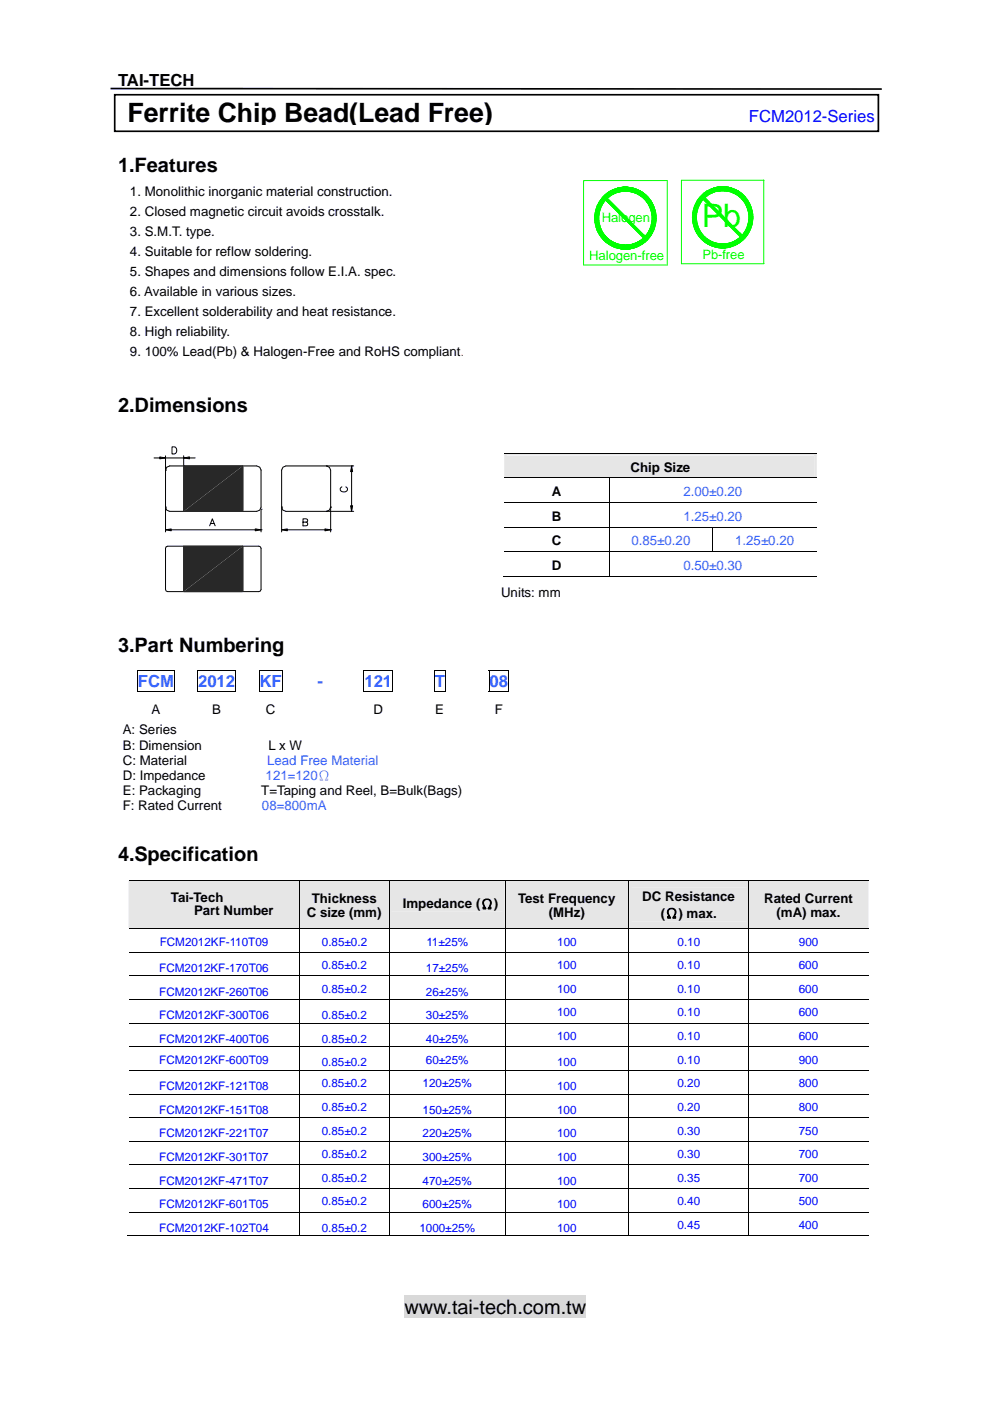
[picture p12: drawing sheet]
<svg xmlns="http://www.w3.org/2000/svg" width="210mm" height="297mm" viewBox="0 0 210 297" stroke-linecap="round" stroke-linejoin="round" font-family="sans-serif">
<defs><g id="words">
<text font-size="6.9" fill="#0f0" x="148.8" y="48.1">Pb</text>
<text font-size="5.7" x="27" y="25.8">Ferrite Chip Bead(Lead Free)</text>
<g font-size="4.2">
<text x="25" y="36.5">1.Features</text>
<text x="25" y="87.3">2.Dimensions</text>
<text x="25" y="138.1">3.Part Numbering</text>
<text x="25" y="182.6">4.Specification</text>
<text x="85.7" y="278.6">www.tai-tech.com.tw</text>
</g>
<text font-size="3.5" x="25" y="18.3">TAI-TECH</text>
<text font-size="3.5" fill="#00f" x="158.8" y="25.8">FCM2012-Series</text>
<g font-size="3.5" fill="#3365ff">
<text x="29.3" y="145.7">FCM</text>
<text x="42" y="145.7">2012</text>
<text x="55" y="145.7">KF</text>
<text x="67.3" y="145.7">-</text>
<text x="77.3" y="145.7">121</text>
<text x="92.2" y="145.7">T</text>
<text x="103.8" y="145.7">08</text>
</g>
<g font-size="2.8">
<text x="27.6" y="41.6">1. Monolithic inorganic material construction.</text>
<text x="27.6" y="45.8">2. Closed magnetic circuit avoids crosstalk.</text>
<text x="27.6" y="50">3. S.M.T. type.</text>
<text x="27.6" y="54.3">4. Suitable for reflow soldering.</text>
<text x="27.6" y="58.5">5. Shapes and dimensions follow E.I.A. spec.</text>
<text x="27.6" y="62.7">6. Available in various sizes.</text>
<text x="27.6" y="67">7. Excellent solderability and heat resistance.</text>
<text x="27.6" y="71.2">8. High reliability.</text>
<text x="27.6" y="75.4">9. 100% Lead(Pb) &amp; Halogen-Free and RoHS compliant</text>
<text x="133.7" y="100">Chip Size</text>
<text x="117" y="105.2">A</text>
<text x="117" y="110.4">B</text>
<text x="117" y="115.6">C</text>
<text x="117" y="120.9">D</text>
<text x="106.2" y="126.5">Units: mm</text>
<text x="26" y="155.6">A: Series</text>
<text x="32.1" y="151.4">A</text>
<text x="45" y="151.4">B</text>
<text x="56.4" y="151.4">C</text>
<text x="79.2" y="151.4">D</text>
<text x="92.3" y="151.4">E</text>
<text x="104.9" y="151.4">F</text>
<text x="26" y="159">B: Dimension</text>
<text x="57" y="159">L x W</text>
<text x="26" y="162.2">C: Material</text>
<text x="26" y="165.4">D: Impedance</text>
<text x="26" y="168.5">E: Packaging</text>
<text x="26" y="171.7">F: Rated Current</text>
<text x="55.4" y="168.5">T=Taping and Reel, B=Bulk(Bags)</text>
<text x="36.2" y="191.2">Tai-Tech</text>
<text x="66.1" y="191.4">Thickness</text>
<text x="109.9" y="191.4">Test Frequency</text>
<text x="136.2" y="191.1">DC Resistance</text>
<text x="162" y="191.4">Rated Current</text>
<text x="41.1" y="194">Part Number</text>
<text x="65.1" y="194.4">C size (mm)</text>
<text x="85.4" y="192.6">Impedance (Ω)</text>
<text x="116.4" y="194.4">(MHz)</text>
<text x="140.1" y="194.6">(Ω) max.</text>
<text x="164.6" y="194.4">(mA) max.</text>
</g>
<g font-size="2.8" fill="#0f0">
<text x="127.6" y="47.1">Halogen</text>
<text x="124.9" y="55.2">Halogen-free</text>
</g>
<g font-size="2.8" fill="#3365ff">
<text x="144.9" y="105.2">2.00±0.20</text>
<text x="144.9" y="110.4">1.25±0.20</text>
<text x="133.9" y="115.6">0.85±0.20</text>
<text x="155.9" y="115.6">1.25±0.20</text>
<text x="144.9" y="120.9">0.50±0.30</text>
<text x="56.3" y="165.4">121=120Ω</text>
<text x="56.6" y="162.2">Lead Free Material</text>
<text x="55.5" y="171.7">08=800mA</text>
</g>
<text font-size="2.7" fill="#0f0" x="149" y="54.9">Pb-free</text>
<text font-size="2.5" fill="#f00" x="97.7" y="75.4">.</text>
<g font-size="2.5" fill="#00f">
<text x="33.9" y="200.5">FCM2012KF-110T09</text>
<text x="68.3" y="200.5">0.85±0.2</text>
<text x="90.4" y="200.5">11±25%</text>
<text x="118.1" y="200.5">100</text>
<text x="143.7" y="200.5">0.10</text>
<text x="169.4" y="200.5">900</text>
<text x="33.8" y="206.1">FCM2012KF-170T06</text>
<text x="68.2" y="205.5">0.85±0.2</text>
<text x="90.3" y="206.1">17±25%</text>
<text x="118.1" y="205.5">100</text>
<text x="143.6" y="205.5">0.10</text>
<text x="169.4" y="205.5">600</text>
<text x="33.8" y="211.1">FCM2012KF-260T06</text>
<text x="68.2" y="210.5">0.85±0.2</text>
<text x="90.3" y="211.1">26±25%</text>
<text x="118.1" y="210.5">100</text>
<text x="118.1" y="215.5">100</text>
<text x="143.6" y="210.5">0.10</text>
<text x="143.6" y="215.5">0.10</text>
<text x="169.4" y="210.5">600</text>
<text x="169.4" y="215.5">600</text>
<text x="33.8" y="216.1">FCM2012KF-300T06</text>
<text x="33.8" y="221.1">FCM2012KF-400T06</text>
<text x="68.2" y="216.1">0.85±0.2</text>
<text x="68.2" y="221.1">0.85±0.2</text>
<text x="90.3" y="216.1">30±25%</text>
<text x="90.3" y="221.1">40±25%</text>
<text x="118.1" y="220.5">100</text>
<text x="143.6" y="220.5">0.10</text>
<text x="169.4" y="220.5">600</text>
<text x="33.8" y="225.5">FCM2012KF-600T09</text>
<text x="68.2" y="226.1">0.85±0.2</text>
<text x="90.3" y="225.5">60±25%</text>
<text x="118.1" y="226.1">100</text>
<text x="143.6" y="225.5">0.10</text>
<text x="169.4" y="225.5">900</text>
<text x="33.8" y="231.1">FCM2012KF-121T08</text>
<text x="68.2" y="230.5">0.85±0.2</text>
<text x="89.6" y="230.5">120±25%</text>
<text x="118.1" y="231.1">100</text>
<text x="143.6" y="230.5">0.20</text>
<text x="169.4" y="230.5">800</text>
<text x="33.8" y="236.1">FCM2012KF-151T08</text>
<text x="68.2" y="235.5">0.85±0.2</text>
<text x="89.6" y="236.1">150±25%</text>
<text x="118.1" y="236.1">100</text>
<text x="143.6" y="235.5">0.20</text>
<text x="169.4" y="235.5">800</text>
<text x="33.8" y="241.1">FCM2012KF-221T07</text>
<text x="68.2" y="240.5">0.85±0.2</text>
<text x="68.2" y="245.5">0.85±0.2</text>
<text x="89.6" y="241.1">220±25%</text>
<text x="118.1" y="241.1">100</text>
<text x="143.6" y="240.5">0.30</text>
<text x="143.6" y="245.5">0.30</text>
<text x="169.4" y="240.5">750</text>
<text x="169.4" y="245.5">700</text>
<text x="33.8" y="246.1">FCM2012KF-301T07</text>
<text x="33.8" y="251.1">FCM2012KF-471T07</text>
<text x="68.2" y="250.5">0.85±0.2</text>
<text x="89.6" y="246.1">300±25%</text>
<text x="89.6" y="251.1">470±25%</text>
<text x="118.1" y="246.1">100</text>
<text x="118.1" y="251.1">100</text>
<text x="143.6" y="250.5">0.35</text>
<text x="169.4" y="250.5">700</text>
<text x="33.8" y="256.2">FCM2012KF-601T05</text>
<text x="68.2" y="255.6">0.85±0.2</text>
<text x="89.6" y="256.2">600±25%</text>
<text x="118.1" y="256.2">100</text>
<text x="143.6" y="255.6">0.40</text>
<text x="169.4" y="255.6">500</text>
<text x="33.8" y="261.2">FCM2012KF-102T04</text>
<text x="68.2" y="261.2">0.85±0.2</text>
<text x="88.9" y="261.2">1000±25%</text>
<text x="118.1" y="261.2">100</text>
<text x="143.6" y="260.6">0.45</text>
<text x="169.4" y="260.6">400</text>
</g>
</g></defs>
<path d="M85.7 274.6h38.6v4.9h-38.6z" fill="#d9d9d9"/>
<path d="M23.4 18.8l163.6 .1" fill="none" stroke="#000" stroke-width=".35"/>
<path d="M17 185.3h177.4v85.7h-177.4z" fill="#fff"/>
<g fill="#e6e6e6">
<path d="M27.3 186.7h36.1v10.1h-36.1z"/>
<path d="M27.8 189h35.2v2.8h-35.2z"/>
<path d="M27.8 191.8h35.2v2.8h-35.2z"/>
<path d="M63.6 186.7h18.8v10.1h-18.8z"/>
<path d="M64 188.6h18v3.5h-18z"/>
<path d="M64 192.1h18v2.8h-18z"/>
<path d="M82.6 186.7h24.4v10.1h-24.4z"/>
<path d="M83 190.4h23.6v2.8h-23.6z"/>
<path d="M107.2 186.7h26v10.1h-26z"/>
<path d="M107.6 188.6h25.2v3.5h-25.2z"/>
<path d="M107.6 192.1h25.2v2.8h-25.2z"/>
<path d="M133.4 186.7h25.2v10.1h-25.2z"/>
<path d="M133.8 188.2h24.4v3.6h-24.4z"/>
<path d="M133.8 191.8h24.4v3.5h-24.4z"/>
<path d="M158.8 186.7h25.3v10.1h-25.3z"/>
<path d="M159.2 188.6h24.4v3.5h-24.4z"/>
<path d="M159.2 192.1h24.4v2.8h-24.4z"/>
</g>
<g fill="none" stroke="#000" stroke-width=".21">
<path d="M29.1 142.2h8M29.1 146.5h8M29.2 142.3v4.1M37 142.3v4.1M41.8 142.2h8.2M41.8 146.5h8.2M41.9 142.3v4.1M49.9 142.3v4.1M54.9 142.2h5M54.9 146.5h5M54.9 142.3v4.1M59.8 142.3v4.1"/>
<path d="M77.1 142.2h6.2M77.1 146.5h6.2M77.2 142.3v4.1M83.2 142.3v4.1M92 142.2h2.5M92 146.5h2.5M92.1 142.3v4.1M94.4 142.3v4.1M103.6 142.2h4.3M103.6 146.5h4.3M103.7 142.3v4.1M107.8 142.3v4.1"/>
<path d="M27.3 186.6h156.8M27.3 196.9h156.8M63.5 186.7v10.1M63.5 197v4.8M82.5 186.7v10.1M82.5 197v4.8M107.1 186.7v10.1M107.1 197v4.8M133.4 186.7v10.1M133.4 197v4.8M158.8 186.7v10.1M158.8 197v4.8"/>
<path d="M27.3 201.9h156.8M27.3 206.9h156.8M27.3 211.9h156.8M27.3 216.9h156.8M63.5 202v4.8M63.5 207v4.8M63.5 212v4.9M63.5 217v4.9M82.5 202v4.8M82.5 207v4.8M82.5 212v4.9M82.5 217v4.9"/>
<path d="M107.1 202v4.8M107.1 207v4.8M107.1 212v4.9M107.1 217v4.9M133.4 202v4.8M133.4 207v4.8M133.4 212v4.9M133.4 217v4.9M158.8 202v4.8M158.8 207v4.8M158.8 212v4.9M158.8 217v4.9"/>
<path d="M27.3 222h156.8M27.3 226.9h156.8M27.3 232h156.8M27.3 237h156.8M63.5 222v4.9M63.5 227v4.9M63.5 232.1v4.8M63.5 237.1v4.8M82.5 222v4.9M82.5 227v4.9M82.5 232.1v4.8M82.5 237.1v4.8"/>
<path d="M107.1 222v4.9M107.1 227v4.9M107.1 232.1v4.8M107.1 237.1v4.8M133.4 222v4.9M133.4 227v4.9M133.4 232.1v4.8M133.4 237.1v4.8M158.8 222v4.9M158.8 227v4.9M158.8 232.1v4.8M158.8 237.1v4.8"/>
<path d="M27.3 242h156.8M27.3 247h156.8M27.3 252h156.8M27.3 257h156.8M63.5 242.1v4.8M63.5 247.1v4.8M63.5 252.1v4.8M63.5 257.1v5M82.5 242.1v4.8M82.5 247.1v4.8M82.5 252.1v4.8M82.5 257.1v5"/>
<path d="M107.1 242.1v4.8M107.1 247.1v4.8M107.1 252.1v4.8M107.1 257.1v5M133.4 242.1v4.8M133.4 247.1v4.8M133.4 252.1v4.8M133.4 257.1v5M158.8 242.1v4.8M158.8 247.1v4.8M158.8 252.1v4.8M158.8 257.1v5"/>
<path d="M27 262h36.4M63.6 262h18.9M82.6 262h24.4M107.2 262h26.1M133.4 262h25.3M158.8 262h25.3"/>
</g>
<g fill="#000">
<path d="M29.1 142.1h.2v.2h-.2zM29.1 146.4h.2v.2h-.2zM36.9 142.1h.2v.2h-.2zM36.9 146.4h.2v.2h-.2zM41.8 142.1h.2v.2h-.2zM41.8 146.4h.2v.2h-.2zM49.8 142.1h.2v.2h-.2zM49.8 146.4h.2v.2h-.2zM54.9 142.1h.1v.2h-.1zM54.9 146.4h.1v.2h-.1zM59.7 142.1h.2v.2h-.2zM59.7 146.4h.2v.2h-.2z"/>
<path d="M77.1 142.1h.2v.2h-.2zM77.1 146.4h.2v.2h-.2zM83.1 142.1h.2v.2h-.2zM83.1 146.4h.2v.2h-.2zM92 142.1h.2v.2h-.2zM92 146.4h.2v.2h-.2zM94.3 142.1h.2v.2h-.2zM94.3 146.4h.2v.2h-.2zM103.6 142.1h.2v.2h-.2zM103.6 146.4h.2v.2h-.2zM107.7 142.1h.2v.2h-.2zM107.7 146.4h.2v.2h-.2z"/>
</g>
<g fill="#fff">
<path d="M26.7 139.3h.2v.1h-.2z"/>
<path d="M26.7 139.3h85.2v.1h-85.2z"/>
<path d="M111.8 139.3h.1v.1h-.1z"/>
<path d="M26.7 139.4h.2v9.5h-.2z"/>
<path d="M39.3 139.4h.1v9.5h-.1z"/>
<path d="M52.5 139.4h.1v9.5h-.1z"/>
<path d="M62.1 139.4h.2v9.5h-.2z"/>
<path d="M73.5 139.4h.2v9.5h-.2z"/>
<path d="M86.7 139.4h.2v9.5h-.2z"/>
<path d="M99.6 139.4h.2v9.5h-.2z"/>
<path d="M111.8 139.4h.1v9.5h-.1z"/>
<path d="M26.7 148.9h85.2v.2h-85.2z"/>
<path d="M26.7 149.1h.2v3.2h-.2z"/>
<path d="M26.7 152.1h12.6v.2h-12.6z"/>
<path d="M39.3 149.1h.1v3.2h-.1z"/>
<path d="M39.4 152.1h13.1v.2h-13.1z"/>
<path d="M52.5 149.1h.1v3.2h-.1z"/>
<path d="M52.6 152.1h9.5v.2h-9.5z"/>
<path d="M62.1 149.1h.2v3.2h-.2z"/>
<path d="M62.3 152.1h11.2v.2h-11.2z"/>
<path d="M73.5 149.1h.2v3.2h-.2z"/>
<path d="M73.7 152.1h13v.2h-13z"/>
<path d="M86.7 149.1h.2v3.2h-.2z"/>
<path d="M86.9 152.1h12.7v.2h-12.7z"/>
<path d="M99.6 149.1h.2v3.2h-.2z"/>
<path d="M99.8 152.1h12v.2h-12z"/>
<path d="M111.8 149.1h.1v3.2h-.1z"/>
<path d="M111.8 152.1h.1v.2h-.1z"/>
</g>
<g fill="#e6e6e6">
<path d="M106.9 96.2h66.3v5h-66.3z"/>
<path d="M107.4 96.6h65.3v4.2h-65.3z"/>
</g>
<path d="M106.9 96.1h66.3M106.9 101.3h66.3M106.9 106.5h66.3M106.9 111.8h66.3M106.9 117h66.3M129.2 101.4v5M129.2 106.6v5.1M129.2 111.8v5.1M129.2 117.1v5.2M151.2 111.8v5.1M106.7 122.2h22.4M129.2 122.2h44" fill="none" stroke="#000" stroke-width=".21"/>
<path d="M143 37.2h20.5v20.7h-20.5z" fill="#fff"/>
<path d="M153 52.6h.5z" fill="#0f0"/>
<path d="M153 52.6h.5z" fill="none" stroke="#0f0" stroke-width=".21"/>
<path d="M153 52.6l.7-.1z" fill="#0f0"/>
<path d="M153 52.6l.7-.1z" fill="none" stroke="#0f0" stroke-width=".21"/>
<path d="M152.7 52.5h1z" fill="#0f0"/>
<path d="M152.7 52.5h1z" fill="none" stroke="#0f0" stroke-width=".21"/>
<path d="M152.7 52.5h1.3z" fill="#0f0"/>
<path d="M152.7 52.5h1.3z" fill="none" stroke="#0f0" stroke-width=".21"/>
<path d="M152.5 52.5h1.5z" fill="#0f0"/>
<path d="M152.5 52.5h1.5z" fill="none" stroke="#0f0" stroke-width=".21"/>
<path d="M152.5 52.5h1.7z" fill="#0f0"/>
<g fill="none" stroke="#0f0" stroke-width=".21">
<path d="M149.9 51.6h2.4l-2.2 .1zM149.9 51.7h2.6M149.9 51.6h2.1zM149.9 51.6h2.1M149.9 51.6h2.4zM149.9 51.6h2.4M150.1 51.7h2.6zM150.1 51.7h6.2M150.1 51.7h2.9zM150.1 51.7h6.2l-6 .2zM150.1 51.8h6.2M150.1 51.7h3.1z"/>
<path d="M150.1 51.7h6.2zM150.1 51.7h2.4zM150.3 51.9h5.8zM150.3 51.9h5.8M150.3 51.9l6-.2-.2 .2zM150.5 52l5.6-.1zM150.5 52h5.4zM150.5 52h5.4M150.8 52.1l5.1-.1zM150.8 52.1h4.9zM150.8 52.1h4.9M151 52.2l4.7-.1z"/>
<path d="M151 52.2h4.4zM151 52.2h4.4M151.2 52.2h4.2zM151.2 52.2h4zM151.2 52.3h4M151.5 52.3h3.5zM151.5 52.4h3.5M151.5 52.3l3.7-.1zM151.7 52.4h3zM151.7 52.4h3M151.7 52.4l3.3-.1zM152 52.5h2.5z"/>
<path d="M152 52.5h2.5M152 52.5l2.7-.1zM152.2 52.5h2zM152.2 52.5h2M152.2 52.5h2.3zM152.5 52.5h1.7zM153.2 51.7h3.1zM153.5 51.7h2.8zM153.7 51.7h2.6zM153.9 51.7h2.4zM154.2 51.6h2.4l-.3 .1zM154.2 51.6h2.4z"/>
<path d="M154.2 51.6h2.4M154.4 51.6h2.2zM154.4 51.6h2.2M156.6 51.7h-2.7"/>
</g>
<path d="M149.9 51.6l1.9-.1z" fill="#0f0"/>
<path d="M149.9 51.6l1.9-.1z" fill="none" stroke="#0f0" stroke-width=".21"/>
<path d="M154.6 51.5l2 .1z" fill="#0f0"/>
<path d="M154.6 51.5l2 .1z" fill="none" stroke="#0f0" stroke-width=".21"/>
<path d="M149.7 51.5h1.9l-1.7 .1z" fill="#0f0"/>
<path d="M149.7 51.5h1.9l-1.7 .1z" fill="none" stroke="#0f0" stroke-width=".21"/>
<path d="M154.9 51.5h1.9l-.2 .1z" fill="#0f0"/>
<path d="M154.9 51.5h1.9l-.2 .1z" fill="none" stroke="#0f0" stroke-width=".21"/>
<path d="M149.7 51.5h1.9z" fill="#0f0"/>
<path d="M149.7 51.5h1.9z" fill="none" stroke="#0f0" stroke-width=".21"/>
<path d="M154.9 51.5h1.9z" fill="#0f0"/>
<path d="M154.9 51.5h1.9z" fill="none" stroke="#0f0" stroke-width=".21"/>
<path d="M149.5 51.3l1.9 .1-1.7 .1z" fill="#0f0"/>
<path d="M149.5 51.3l1.9 .1-1.7 .1z" fill="none" stroke="#0f0" stroke-width=".21"/>
<path d="M155.1 51.4l1.9-.1-.2 .2z" fill="#0f0"/>
<path d="M155.1 51.4l1.9-.1-.2 .2z" fill="none" stroke="#0f0" stroke-width=".21"/>
<path d="M149.5 51.3l1.9 .1z" fill="#0f0"/>
<path d="M149.5 51.3l1.9 .1z" fill="none" stroke="#0f0" stroke-width=".21"/>
<path d="M155.1 51.4l1.9-.1z" fill="#0f0"/>
<path d="M155.1 51.4l1.9-.1z" fill="none" stroke="#0f0" stroke-width=".21"/>
<path d="M149.5 51.3h1.6z" fill="#0f0"/>
<path d="M149.5 51.3h1.6z" fill="none" stroke="#0f0" stroke-width=".21"/>
<path d="M155.3 51.3h1.7z" fill="#0f0"/>
<path d="M155.3 51.3h1.7z" fill="none" stroke="#0f0" stroke-width=".21"/>
<path d="M155.5 51.2h1.7l-.2 .1z" fill="#0f0"/>
<path d="M155.5 51.2h1.7l-.2 .1z" fill="none" stroke="#0f0" stroke-width=".21"/>
<path d="M149.2 51.2h1.7l-1.4 .1z" fill="#0f0"/>
<path d="M149.2 51.2h1.7l-1.4 .1z" fill="none" stroke="#0f0" stroke-width=".21"/>
<path d="M149.2 51.2h1.7z" fill="#0f0"/>
<path d="M149.2 51.2h1.7z" fill="none" stroke="#0f0" stroke-width=".21"/>
<path d="M155.5 51.2h1.7z" fill="#0f0"/>
<path d="M155.5 51.2h1.7z" fill="none" stroke="#0f0" stroke-width=".21"/>
<path d="M149.2 51.2l1.3-.2 .2 .1z" fill="#0f0"/>
<path d="M149.2 51.2l1.3-.2 .2 .1z" fill="none" stroke="#0f0" stroke-width=".21"/>
<path d="M155.7 51.1l.2-.1 1.3 .2z" fill="#0f0"/>
<path d="M155.7 51.1l.2-.1 1.3 .2z" fill="none" stroke="#0f0" stroke-width=".21"/>
<path d="M149.1 51h1.4l-1.3 .2z" fill="#0f0"/>
<path d="M149.1 51h1.4l-1.3 .2z" fill="none" stroke="#0f0" stroke-width=".21"/>
<path d="M155.9 51h1.5l-.2 .2z" fill="#0f0"/>
<path d="M155.9 51h1.5l-.2 .2z" fill="none" stroke="#0f0" stroke-width=".21"/>
<path d="M149.1 51l1.2-.1 .2 .1z" fill="#0f0"/>
<path d="M149.1 51l1.2-.1 .2 .1z" fill="none" stroke="#0f0" stroke-width=".21"/>
<path d="M155.9 51l.2-.1 1.3 .1z" fill="#0f0"/>
<path d="M155.9 51l.2-.1 1.3 .1z" fill="none" stroke="#0f0" stroke-width=".21"/>
<path d="M148.9 50.8l1.4 .1-1.2 .1z" fill="#0f0"/>
<path d="M148.9 50.8l1.4 .1-1.2 .1z" fill="none" stroke="#0f0" stroke-width=".21"/>
<path d="M156.1 50.9l1.5-.1-.2 .2z" fill="#0f0"/>
<path d="M156.1 50.9l1.5-.1-.2 .2z" fill="none" stroke="#0f0" stroke-width=".21"/>
<path d="M148.9 50.8h1.2l.2 .1z" fill="#0f0"/>
<path d="M148.9 50.8h1.2l.2 .1z" fill="none" stroke="#0f0" stroke-width=".21"/>
<path d="M156.1 50.9l.2-.1h1.3z" fill="#0f0"/>
<path d="M156.1 50.9l.2-.1h1.3z" fill="none" stroke="#0f0" stroke-width=".21"/>
<path d="M156.3 50.8l1.4-.1-.1 .1z" fill="#0f0"/>
<path d="M156.3 50.8l1.4-.1-.1 .1z" fill="none" stroke="#0f0" stroke-width=".21"/>
<path d="M148.7 50.7l1.4 .1h-1.2z" fill="#0f0"/>
<path d="M148.7 50.7l1.4 .1h-1.2z" fill="none" stroke="#0f0" stroke-width=".21"/>
<path d="M148.7 50.7l1.2-.1 .2 .2z" fill="#0f0"/>
<path d="M148.7 50.7l1.2-.1 .2 .2z" fill="none" stroke="#0f0" stroke-width=".21"/>
<path d="M156.3 50.8l.2-.2 1.2 .1z" fill="#0f0"/>
<path d="M156.3 50.8l.2-.2 1.2 .1z" fill="none" stroke="#0f0" stroke-width=".21"/>
<path d="M156.5 50.6l1.4-.1-.2 .2z" fill="#0f0"/>
<path d="M156.5 50.6l1.4-.1-.2 .2z" fill="none" stroke="#0f0" stroke-width=".21"/>
<path d="M148.5 50.5l1.4 .1-1.2 .1z" fill="#0f0"/>
<path d="M148.5 50.5l1.4 .1-1.2 .1z" fill="none" stroke="#0f0" stroke-width=".21"/>
<path d="M148.5 50.5h1.2l.2 .1z" fill="#0f0"/>
<path d="M148.5 50.5h1.2l.2 .1z" fill="none" stroke="#0f0" stroke-width=".21"/>
<path d="M156.5 50.6l.2-.1h1.2z" fill="#0f0"/>
<path d="M156.5 50.6l.2-.1h1.2z" fill="none" stroke="#0f0" stroke-width=".21"/>
<path d="M148.5 50.5l1-.2 .2 .2z" fill="#0f0"/>
<path d="M148.5 50.5l1-.2 .2 .2z" fill="none" stroke="#0f0" stroke-width=".21"/>
<path d="M156.7 50.5l.2-.2 1 .2z" fill="#0f0"/>
<path d="M156.7 50.5l.2-.2 1 .2z" fill="none" stroke="#0f0" stroke-width=".21"/>
<path d="M148.4 50.3h1.1l-1 .2z" fill="#0f0"/>
<path d="M148.4 50.3h1.1l-1 .2z" fill="none" stroke="#0f0" stroke-width=".21"/>
<path d="M156.9 50.3h1.2l-.2 .2z" fill="#0f0"/>
<path d="M156.9 50.3h1.2l-.2 .2z" fill="none" stroke="#0f0" stroke-width=".21"/>
<path d="M148.4 50.3l1-.1 .1 .1z" fill="#0f0"/>
<path d="M148.4 50.3l1-.1 .1 .1z" fill="none" stroke="#0f0" stroke-width=".21"/>
<path d="M156.9 50.3l.2-.1 1 .1z" fill="#0f0"/>
<path d="M156.9 50.3l.2-.1 1 .1z" fill="none" stroke="#0f0" stroke-width=".21"/>
<path d="M157.1 50.2l1.1-.1-.1 .2z" fill="#0f0"/>
<path d="M157.1 50.2l1.1-.1-.1 .2z" fill="none" stroke="#0f0" stroke-width=".21"/>
<path d="M148.2 50.1l1.2 .1-1 .1z" fill="#0f0"/>
<path d="M148.2 50.1l1.2 .1-1 .1z" fill="none" stroke="#0f0" stroke-width=".21"/>
<path d="M148.2 50.1l1-.1 .2 .2z" fill="#0f0"/>
<path d="M148.2 50.1l1-.1 .2 .2z" fill="none" stroke="#0f0" stroke-width=".21"/>
<path d="M157.1 50.2l.1-.2 1 .1z" fill="#0f0"/>
<path d="M157.1 50.2l.1-.2 1 .1z" fill="none" stroke="#0f0" stroke-width=".21"/>
<path d="M157.2 50l1.2-.1-.2 .2z" fill="#0f0"/>
<path d="M157.2 50l1.2-.1-.2 .2z" fill="none" stroke="#0f0" stroke-width=".21"/>
<path d="M148 49.9l1.2 .1-1 .1z" fill="#0f0"/>
<path d="M148 49.9l1.2 .1-1 .1z" fill="none" stroke="#0f0" stroke-width=".21"/>
<path d="M148 49.9l1-.1 .2 .2z" fill="#0f0"/>
<path d="M148 49.9l1-.1 .2 .2z" fill="none" stroke="#0f0" stroke-width=".21"/>
<path d="M157.4 49.8l1 .1-1.2 .1z" fill="#0f0"/>
<path d="M157.4 49.8l1 .1-1.2 .1z" fill="none" stroke="#0f0" stroke-width=".21"/>
<path d="M157.4 49.8l1.1-.1-.1 .2z" fill="#0f0"/>
<path d="M157.4 49.8l1.1-.1-.1 .2z" fill="none" stroke="#0f0" stroke-width=".21"/>
<path d="M147.9 49.7l1.1 .1-1 .1z" fill="#0f0"/>
<path d="M147.9 49.7l1.1 .1-1 .1z" fill="none" stroke="#0f0" stroke-width=".21"/>
<path d="M147.9 49.7l1-.1 .1 .2z" fill="#0f0"/>
<path d="M147.9 49.7l1-.1 .1 .2z" fill="none" stroke="#0f0" stroke-width=".21"/>
<path d="M157.4 49.8l.2-.2 .9 .1z" fill="#0f0"/>
<path d="M157.4 49.8l.2-.2 .9 .1z" fill="none" stroke="#0f0" stroke-width=".21"/>
<path d="M157.6 49.6l1.1-.1-.2 .2z" fill="#0f0"/>
<path d="M157.6 49.6l1.1-.1-.2 .2z" fill="none" stroke="#0f0" stroke-width=".21"/>
<path d="M147.8 49.5l1.1 .1-1 .1z" fill="#0f0"/>
<path d="M147.8 49.5l1.1 .1-1 .1z" fill="none" stroke="#0f0" stroke-width=".21"/>
<path d="M147.8 49.5l.9-.1 .2 .2z" fill="#0f0"/>
<path d="M147.8 49.5l.9-.1 .2 .2z" fill="none" stroke="#0f0" stroke-width=".21"/>
<path d="M157.7 49.4l1 .1-1.1 .1z" fill="#0f0"/>
<path d="M157.7 49.4l1 .1-1.1 .1z" fill="none" stroke="#0f0" stroke-width=".21"/>
<path d="M147.6 49.2l1.1 .2-.9 .1z" fill="#0f0"/>
<path d="M147.6 49.2l1.1 .2-.9 .1z" fill="none" stroke="#0f0" stroke-width=".21"/>
<path d="M157.7 49.4l1.1-.2-.1 .3z" fill="#0f0"/>
<path d="M157.7 49.4l1.1-.2-.1 .3z" fill="none" stroke="#0f0" stroke-width=".21"/>
<path d="M147.6 49.2h1l.1 .2z" fill="#0f0"/>
<path d="M147.6 49.2h1l.1 .2z" fill="none" stroke="#0f0" stroke-width=".21"/>
<path d="M157.8 49.2h1l-1.1 .2z" fill="#0f0"/>
<path d="M157.8 49.2h1l-1.1 .2z" fill="none" stroke="#0f0" stroke-width=".21"/>
<path d="M147.6 49.2l.9-.2 .1 .2z" fill="#0f0"/>
<path d="M147.6 49.2l.9-.2 .1 .2z" fill="none" stroke="#0f0" stroke-width=".21"/>
<path d="M158 49l.8 .2h-1z" fill="#0f0"/>
<path d="M158 49l.8 .2h-1z" fill="none" stroke="#0f0" stroke-width=".21"/>
<path d="M158 49h.9l-.1 .2z" fill="#0f0"/>
<path d="M158 49h.9l-.1 .2z" fill="none" stroke="#0f0" stroke-width=".21"/>
<path d="M147.5 49h1l-.9 .2z" fill="#0f0"/>
<path d="M147.5 49h1l-.9 .2z" fill="none" stroke="#0f0" stroke-width=".21"/>
<path d="M147.5 49l.9-.2 .1 .2z" fill="#0f0"/>
<path d="M147.5 49l.9-.2 .1 .2z" fill="none" stroke="#0f0" stroke-width=".21"/>
<path d="M158.1 48.8l.8 .2h-.9z" fill="#0f0"/>
<path d="M158.1 48.8l.8 .2h-.9z" fill="none" stroke="#0f0" stroke-width=".21"/>
<path d="M147.4 48.8h1l-.9 .2z" fill="#0f0"/>
<path d="M147.4 48.8h1l-.9 .2z" fill="none" stroke="#0f0" stroke-width=".21"/>
<path d="M158.1 48.8h.9l-.1 .2z" fill="#0f0"/>
<path d="M158.1 48.8h.9l-.1 .2z" fill="none" stroke="#0f0" stroke-width=".21"/>
<path d="M147.4 48.8l.9-.2 .1 .2z" fill="#0f0"/>
<path d="M147.4 48.8l.9-.2 .1 .2z" fill="none" stroke="#0f0" stroke-width=".21"/>
<path d="M158.2 48.6l.8 .2h-.9z" fill="#0f0"/>
<path d="M158.2 48.6l.8 .2h-.9z" fill="none" stroke="#0f0" stroke-width=".21"/>
<path d="M158.2 48.6h.9l-.1 .2z" fill="#0f0"/>
<path d="M158.2 48.6h.9l-.1 .2z" fill="none" stroke="#0f0" stroke-width=".21"/>
<path d="M147.3 48.6h1l-.9 .2z" fill="#0f0"/>
<path d="M147.3 48.6h1l-.9 .2z" fill="none" stroke="#0f0" stroke-width=".21"/>
<path d="M147.3 48.6l.8-.2 .2 .2z" fill="#0f0"/>
<path d="M147.3 48.6l.8-.2 .2 .2z" fill="none" stroke="#0f0" stroke-width=".21"/>
<path d="M158.3 48.4l.8 .2h-.9z" fill="#0f0"/>
<path d="M158.3 48.4l.8 .2h-.9z" fill="none" stroke="#0f0" stroke-width=".21"/>
<path d="M158.3 48.4l.9-.1-.1 .3z" fill="#0f0"/>
<path d="M158.3 48.4l.9-.1-.1 .3z" fill="none" stroke="#0f0" stroke-width=".21"/>
<path d="M147.2 48.3l.9 .1-.8 .2z" fill="#0f0"/>
<path d="M147.2 48.3l.9 .1-.8 .2z" fill="none" stroke="#0f0" stroke-width=".21"/>
<path d="M147.2 48.3l.8-.1 .1 .2z" fill="#0f0"/>
<path d="M147.2 48.3l.8-.1 .1 .2z" fill="none" stroke="#0f0" stroke-width=".21"/>
<path d="M158.4 48.2l.8 .1-.9 .1z" fill="#0f0"/>
<path d="M158.4 48.2l.8 .1-.9 .1z" fill="none" stroke="#0f0" stroke-width=".21"/>
<path d="M147.1 48.1l.9 .1-.8 .1z" fill="#0f0"/>
<path d="M147.1 48.1l.9 .1-.8 .1z" fill="none" stroke="#0f0" stroke-width=".21"/>
<path d="M158.4 48.2l.9-.1-.1 .2z" fill="#0f0"/>
<path d="M158.4 48.2l.9-.1-.1 .2z" fill="none" stroke="#0f0" stroke-width=".21"/>
<path d="M147.1 48.1l.9-.1v.2z" fill="#0f0"/>
<path d="M147.1 48.1l.9-.1v.2z" fill="none" stroke="#0f0" stroke-width=".21"/>
<path d="M158.5 48l.8 .1-.9 .1z" fill="#0f0"/>
<path d="M158.5 48l.8 .1-.9 .1z" fill="none" stroke="#0f0" stroke-width=".21"/>
<path d="M158.5 48l.9-.2-.1 .3z" fill="#0f0"/>
<path d="M158.5 48l.9-.2-.1 .3z" fill="none" stroke="#0f0" stroke-width=".21"/>
<path d="M147.1 47.8l.9 .2-.9 .1z" fill="#0f0"/>
<path d="M147.1 47.8l.9 .2-.9 .1z" fill="none" stroke="#0f0" stroke-width=".21"/>
<path d="M147.1 47.8l.8-.1 .1 .3z" fill="#0f0"/>
<path d="M147.1 47.8l.8-.1 .1 .3z" fill="none" stroke="#0f0" stroke-width=".21"/>
<path d="M158.5 47.7l.9 .1-.9 .2z" fill="#0f0"/>
<path d="M158.5 47.7l.9 .1-.9 .2z" fill="none" stroke="#0f0" stroke-width=".21"/>
<path d="M158.5 47.7l.9-.1v.2z" fill="#0f0"/>
<path d="M158.5 47.7l.9-.1v.2z" fill="none" stroke="#0f0" stroke-width=".21"/>
<path d="M147 47.6l.9 .1-.8 .1z" fill="#0f0"/>
<path d="M147 47.6l.9 .1-.8 .1z" fill="none" stroke="#0f0" stroke-width=".21"/>
<path d="M147 47.6l.8-.1 .1 .2z" fill="#0f0"/>
<path d="M147 47.6l.8-.1 .1 .2z" fill="none" stroke="#0f0" stroke-width=".21"/>
<path d="M158.6 47.5l.8 .1-.9 .1z" fill="#0f0"/>
<path d="M158.6 47.5l.8 .1-.9 .1z" fill="none" stroke="#0f0" stroke-width=".21"/>
<path d="M146.9 47.3l.9 .2-.8 .1z" fill="#0f0"/>
<path d="M146.9 47.3l.9 .2-.8 .1z" fill="none" stroke="#0f0" stroke-width=".21"/>
<path d="M158.6 47.5l.9-.2-.1 .3z" fill="#0f0"/>
<path d="M158.6 47.5l.9-.2-.1 .3z" fill="none" stroke="#0f0" stroke-width=".21"/>
<path d="M146.9 47.3h.9v.2z" fill="#0f0"/>
<path d="M146.9 47.3h.9v.2z" fill="none" stroke="#0f0" stroke-width=".21"/>
<path d="M158.7 47.3h.8l-.9 .2z" fill="#0f0"/>
<path d="M158.7 47.3h.8l-.9 .2z" fill="none" stroke="#0f0" stroke-width=".21"/>
<path d="M158.7 47.3l.8-.2v.2z" fill="#0f0"/>
<path d="M158.7 47.3l.8-.2v.2z" fill="none" stroke="#0f0" stroke-width=".21"/>
<path d="M146.9 47.1l.9 .2h-.9z" fill="#0f0"/>
<path d="M146.9 47.1l.9 .2h-.9z" fill="none" stroke="#0f0" stroke-width=".21"/>
<path d="M146.9 47.1l.8-.1 .1 .3z" fill="#0f0"/>
<path d="M146.9 47.1l.8-.1 .1 .3z" fill="none" stroke="#0f0" stroke-width=".21"/>
<path d="M158.7 47l.8 .1-.8 .2z" fill="#0f0"/>
<path d="M158.7 47l.8 .1-.8 .2z" fill="none" stroke="#0f0" stroke-width=".21"/>
<path d="M158.7 47l.9-.2-.1 .3z" fill="#0f0"/>
<path d="M158.7 47l.9-.2-.1 .3z" fill="none" stroke="#0f0" stroke-width=".21"/>
<path d="M146.9 46.8l.8 .2-.8 .1z" fill="#0f0"/>
<path d="M146.9 46.8l.8 .2-.8 .1z" fill="none" stroke="#0f0" stroke-width=".21"/>
<path d="M146.9 46.8h.8v.2z" fill="#0f0"/>
<path d="M146.9 46.8h.8v.2z" fill="none" stroke="#0f0" stroke-width=".21"/>
<path d="M158.7 46.8h.9l-.9 .2z" fill="#0f0"/>
<path d="M158.7 46.8h.9l-.9 .2z" fill="none" stroke="#0f0" stroke-width=".21"/>
<path d="M146.8 46.6l.9 .2h-.8z" fill="#0f0"/>
<path d="M146.8 46.6l.9 .2h-.8z" fill="none" stroke="#0f0" stroke-width=".21"/>
<path d="M158.7 46.8l.9-.2v.2z" fill="#0f0"/>
<path d="M158.7 46.8l.9-.2v.2z" fill="none" stroke="#0f0" stroke-width=".21"/>
<path d="M146.8 46.6l.9-.1v.3z" fill="#0f0"/>
<path d="M146.8 46.6l.9-.1v.3z" fill="none" stroke="#0f0" stroke-width=".21"/>
<path d="M158.8 46.5l.8 .1-.9 .2z" fill="#0f0"/>
<path d="M158.8 46.5l.8 .1-.9 .2z" fill="none" stroke="#0f0" stroke-width=".21"/>
<path d="M158.8 46.5l.8-.2v.3z" fill="#0f0"/>
<path d="M158.8 46.5l.8-.2v.3z" fill="none" stroke="#0f0" stroke-width=".21"/>
<path d="M146.8 46.3l.9 .2-.9 .1z" fill="#0f0"/>
<path d="M146.8 46.3l.9 .2-.9 .1z" fill="none" stroke="#0f0" stroke-width=".21"/>
<path d="M146.8 46.3h.9v.2z" fill="#0f0"/>
<path d="M146.8 46.3h.9v.2z" fill="none" stroke="#0f0" stroke-width=".21"/>
<path d="M158.8 46.3h.8l-.8 .2z" fill="#0f0"/>
<path d="M158.8 46.3h.8l-.8 .2z" fill="none" stroke="#0f0" stroke-width=".21"/>
<path d="M158.8 46.3l.8-.2v.2z" fill="#0f0"/>
<path d="M158.8 46.3l.8-.2v.2z" fill="none" stroke="#0f0" stroke-width=".21"/>
<path d="M146.8 46.3l.8-.2 .1 .2z" fill="#0f0"/>
<path d="M146.8 46.3l.8-.2 .1 .2z" fill="none" stroke="#0f0" stroke-width=".21"/>
<path d="M146.8 46.1h.8l-.8 .2z" fill="#0f0"/>
<path d="M146.8 46.1h.8l-.8 .2z" fill="none" stroke="#0f0" stroke-width=".21"/>
<path d="M158.8 46.1h.8l-.8 .2z" fill="#0f0"/>
<path d="M158.8 46.1h.8l-.8 .2z" fill="none" stroke="#0f0" stroke-width=".21"/>
<path d="M146.8 46.1l.9-.3-.1 .3z" fill="#0f0"/>
<path d="M146.8 46.1l.9-.3-.1 .3z" fill="none" stroke="#0f0" stroke-width=".21"/>
<path d="M158.8 45.8l.8 .3h-.8z" fill="#0f0"/>
<path d="M158.8 45.8l.8 .3h-.8z" fill="none" stroke="#0f0" stroke-width=".21"/>
<path d="M158.8 45.8h.8v.3z" fill="#0f0"/>
<path d="M158.8 45.8h.8v.3z" fill="none" stroke="#0f0" stroke-width=".21"/>
<path d="M146.8 45.8h.9l-.9 .3z" fill="#0f0"/>
<path d="M146.8 45.8h.9l-.9 .3z" fill="none" stroke="#0f0" stroke-width=".21"/>
<path d="M146.8 45.8l.9-.2v.2z" fill="#0f0"/>
<path d="M146.8 45.8l.9-.2v.2z" fill="none" stroke="#0f0" stroke-width=".21"/>
<path d="M158.8 45.6l.8 .2h-.8z" fill="#0f0"/>
<path d="M158.8 45.6l.8 .2h-.8z" fill="none" stroke="#0f0" stroke-width=".21"/>
<path d="M146.8 45.6h.9l-.9 .2z" fill="#0f0"/>
<path d="M146.8 45.6h.9l-.9 .2z" fill="none" stroke="#0f0" stroke-width=".21"/>
<path d="M158.8 45.6h.8v.2z" fill="#0f0"/>
<path d="M158.8 45.6h.8v.2z" fill="none" stroke="#0f0" stroke-width=".21"/>
<path d="M146.8 45.6l.9-.2v.2z" fill="#0f0"/>
<path d="M146.8 45.6l.9-.2v.2z" fill="none" stroke="#0f0" stroke-width=".21"/>
<path d="M158.7 45.4l.9 .2h-.8z" fill="#0f0"/>
<path d="M158.7 45.4l.9 .2h-.8z" fill="none" stroke="#0f0" stroke-width=".21"/>
<path d="M158.7 45.4l.9-.1v.3z" fill="#0f0"/>
<path d="M158.7 45.4l.9-.1v.3z" fill="none" stroke="#0f0" stroke-width=".21"/>
<path d="M146.9 45.3l.8 .1-.9 .2z" fill="#0f0"/>
<path d="M146.9 45.3l.8 .1-.9 .2z" fill="none" stroke="#0f0" stroke-width=".21"/>
<path d="M146.9 45.3l.8-.2v.3z" fill="#0f0"/>
<path d="M146.9 45.3l.8-.2v.3z" fill="none" stroke="#0f0" stroke-width=".21"/>
<path d="M158.7 45.1l.9 .2-.8 .1z" fill="#0f0"/>
<path d="M158.7 45.1l.9 .2-.8 .1z" fill="none" stroke="#0f0" stroke-width=".21"/>
<path d="M146.9 45.1h.8l-.8 .2z" fill="#0f0"/>
<path d="M146.9 45.1h.8l-.8 .2z" fill="none" stroke="#0f0" stroke-width=".21"/>
<path d="M158.7 45.1h.8l.1 .2z" fill="#0f0"/>
<path d="M158.7 45.1h.8l.1 .2z" fill="none" stroke="#0f0" stroke-width=".21"/>
<path d="M146.9 45.1l.9-.2-.1 .2z" fill="#0f0"/>
<path d="M146.9 45.1l.9-.2-.1 .2z" fill="none" stroke="#0f0" stroke-width=".21"/>
<path d="M158.7 44.9l.8 .2h-.8z" fill="#0f0"/>
<path d="M158.7 44.9l.8 .2h-.8z" fill="none" stroke="#0f0" stroke-width=".21"/>
<path d="M146.9 44.8l.9 .1-.9 .2z" fill="#0f0"/>
<path d="M146.9 44.8l.9 .1-.9 .2z" fill="none" stroke="#0f0" stroke-width=".21"/>
<path d="M158.7 44.9l.8-.1v.3z" fill="#0f0"/>
<path d="M158.7 44.9l.8-.1v.3z" fill="none" stroke="#0f0" stroke-width=".21"/>
<path d="M146.9 44.8l.9-.1v.2z" fill="#0f0"/>
<path d="M146.9 44.8l.9-.1v.2z" fill="none" stroke="#0f0" stroke-width=".21"/>
<path d="M158.6 44.7l.9 .1-.8 .1z" fill="#0f0"/>
<path d="M158.6 44.7l.9 .1-.8 .1z" fill="none" stroke="#0f0" stroke-width=".21"/>
<path d="M158.6 44.7l.8-.1 .1 .2z" fill="#0f0"/>
<path d="M158.6 44.7l.8-.1 .1 .2z" fill="none" stroke="#0f0" stroke-width=".21"/>
<path d="M147 44.6l.8 .1-.9 .1z" fill="#0f0"/>
<path d="M147 44.6l.8 .1-.9 .1z" fill="none" stroke="#0f0" stroke-width=".21"/>
<path d="M147 44.6l.9-.2-.1 .3z" fill="#0f0"/>
<path d="M147 44.6l.9-.2-.1 .3z" fill="none" stroke="#0f0" stroke-width=".21"/>
<path d="M158.5 44.4l.9 .2-.8 .1z" fill="#0f0"/>
<path d="M158.5 44.4l.9 .2-.8 .1z" fill="none" stroke="#0f0" stroke-width=".21"/>
<path d="M147.1 44.3l.8 .1-.9 .2z" fill="#0f0"/>
<path d="M147.1 44.3l.8 .1-.9 .2z" fill="none" stroke="#0f0" stroke-width=".21"/>
<path d="M158.5 44.4l.9-.1v.3z" fill="#0f0"/>
<path d="M158.5 44.4l.9-.1v.3z" fill="none" stroke="#0f0" stroke-width=".21"/>
<path d="M147.1 44.3l.9-.1-.1 .2z" fill="#0f0"/>
<path d="M147.1 44.3l.9-.1-.1 .2z" fill="none" stroke="#0f0" stroke-width=".21"/>
<path d="M158.5 44.2l.9 .1-.9 .1z" fill="#0f0"/>
<path d="M158.5 44.2l.9 .1-.9 .1z" fill="none" stroke="#0f0" stroke-width=".21"/>
<path d="M158.5 44.2l.8-.1 .1 .2z" fill="#0f0"/>
<path d="M158.5 44.2l.8-.1 .1 .2z" fill="none" stroke="#0f0" stroke-width=".21"/>
<path d="M147.1 44.1l.9 .1-.9 .1z" fill="#0f0"/>
<path d="M147.1 44.1l.9 .1-.9 .1z" fill="none" stroke="#0f0" stroke-width=".21"/>
<path d="M147.1 44.1l.9-.1v.2z" fill="#0f0"/>
<path d="M147.1 44.1l.9-.1v.2z" fill="none" stroke="#0f0" stroke-width=".21"/>
<path d="M158.4 44l.9 .1-.8 .1z" fill="#0f0"/>
<path d="M158.4 44l.9 .1-.8 .1z" fill="none" stroke="#0f0" stroke-width=".21"/>
<path d="M158.4 44l.8-.2 .1 .3z" fill="#0f0"/>
<path d="M158.4 44l.8-.2 .1 .3z" fill="none" stroke="#0f0" stroke-width=".21"/>
<path d="M147.2 43.8l.8 .2-.9 .1z" fill="#0f0"/>
<path d="M147.2 43.8l.8 .2-.9 .1z" fill="none" stroke="#0f0" stroke-width=".21"/>
<path d="M147.2 43.8h.9l-.1 .2z" fill="#0f0"/>
<path d="M147.2 43.8h.9l-.1 .2z" fill="none" stroke="#0f0" stroke-width=".21"/>
<path d="M158.3 43.8h.9l-.8 .2z" fill="#0f0"/>
<path d="M158.3 43.8h.9l-.8 .2z" fill="none" stroke="#0f0" stroke-width=".21"/>
<path d="M147.3 43.6l.8 .2h-.9z" fill="#0f0"/>
<path d="M147.3 43.6l.8 .2h-.9z" fill="none" stroke="#0f0" stroke-width=".21"/>
<path d="M158.3 43.8l.8-.2 .1 .2z" fill="#0f0"/>
<path d="M158.3 43.8l.8-.2 .1 .2z" fill="none" stroke="#0f0" stroke-width=".21"/>
<path d="M147.3 43.6l1-.1-.2 .3z" fill="#0f0"/>
<path d="M147.3 43.6l1-.1-.2 .3z" fill="none" stroke="#0f0" stroke-width=".21"/>
<path d="M158.2 43.5l.9 .1-.8 .2z" fill="#0f0"/>
<path d="M158.2 43.5l.9 .1-.8 .2z" fill="none" stroke="#0f0" stroke-width=".21"/>
<path d="M147.4 43.3l.9 .2-1 .1z" fill="#0f0"/>
<path d="M147.4 43.3l.9 .2-1 .1z" fill="none" stroke="#0f0" stroke-width=".21"/>
<path d="M158.2 43.5l.8-.2 .1 .3z" fill="#0f0"/>
<path d="M158.2 43.5l.8-.2 .1 .3z" fill="none" stroke="#0f0" stroke-width=".21"/>
<path d="M147.4 43.3h1l-.1 .2z" fill="#0f0"/>
<path d="M147.4 43.3h1l-.1 .2z" fill="none" stroke="#0f0" stroke-width=".21"/>
<path d="M158.1 43.3h.9l-.8 .2z" fill="#0f0"/>
<path d="M158.1 43.3h.9l-.8 .2z" fill="none" stroke="#0f0" stroke-width=".21"/>
<path d="M158.1 43.3l.8-.2 .1 .2z" fill="#0f0"/>
<path d="M158.1 43.3l.8-.2 .1 .2z" fill="none" stroke="#0f0" stroke-width=".21"/>
<path d="M147.5 43.1l.9 .2h-1z" fill="#0f0"/>
<path d="M147.5 43.1l.9 .2h-1z" fill="none" stroke="#0f0" stroke-width=".21"/>
<path d="M147.5 43.1h1l-.1 .2z" fill="#0f0"/>
<path d="M147.5 43.1h1l-.1 .2z" fill="none" stroke="#0f0" stroke-width=".21"/>
<path d="M158 43.1h.9l-.8 .2z" fill="#0f0"/>
<path d="M158 43.1h.9l-.8 .2z" fill="none" stroke="#0f0" stroke-width=".21"/>
<path d="M147.5 43.1l1.1-.2-.1 .2z" fill="#0f0"/>
<path d="M147.5 43.1l1.1-.2-.1 .2z" fill="none" stroke="#0f0" stroke-width=".21"/>
<path d="M157.8 42.9l1.1 .2h-.9z" fill="#0f0"/>
<path d="M157.8 42.9l1.1 .2h-.9z" fill="none" stroke="#0f0" stroke-width=".21"/>
<path d="M147.6 42.9h1l-1.1 .2z" fill="#0f0"/>
<path d="M147.6 42.9h1l-1.1 .2z" fill="none" stroke="#0f0" stroke-width=".21"/>
<path d="M157.8 42.9h1l.1 .2z" fill="#0f0"/>
<path d="M157.8 42.9h1l.1 .2z" fill="none" stroke="#0f0" stroke-width=".21"/>
<path d="M147.6 42.9l1.1-.2-.1 .2z" fill="#0f0"/>
<path d="M147.6 42.9l1.1-.2-.1 .2z" fill="none" stroke="#0f0" stroke-width=".21"/>
<path d="M157.7 42.7l1.1 .2h-1z" fill="#0f0"/>
<path d="M157.7 42.7l1.1 .2h-1z" fill="none" stroke="#0f0" stroke-width=".21"/>
<path d="M157.7 42.7h1l.1 .2z" fill="#0f0"/>
<path d="M157.7 42.7h1l.1 .2z" fill="none" stroke="#0f0" stroke-width=".21"/>
<path d="M147.8 42.7h.9l-1.1 .2z" fill="#0f0"/>
<path d="M147.8 42.7h.9l-1.1 .2z" fill="none" stroke="#0f0" stroke-width=".21"/>
<path d="M147.8 42.7l1.1-.2-.2 .2z" fill="#0f0"/>
<path d="M147.8 42.7l1.1-.2-.2 .2z" fill="none" stroke="#0f0" stroke-width=".21"/>
<path d="M157.6 42.5l1.1 .2h-1z" fill="#0f0"/>
<path d="M157.6 42.5l1.1 .2h-1z" fill="none" stroke="#0f0" stroke-width=".21"/>
<path d="M157.6 42.5h.9l.2 .2z" fill="#0f0"/>
<path d="M157.6 42.5h.9l.2 .2z" fill="none" stroke="#0f0" stroke-width=".21"/>
<path d="M147.9 42.5h1l-1.1 .2z" fill="#0f0"/>
<path d="M147.9 42.5h1l-1.1 .2z" fill="none" stroke="#0f0" stroke-width=".21"/>
<path d="M147.9 42.5l1.1-.2-.1 .2z" fill="#0f0"/>
<path d="M147.9 42.5l1.1-.2-.1 .2z" fill="none" stroke="#0f0" stroke-width=".21"/>
<path d="M157.4 42.3l1.1 .2h-.9z" fill="#0f0"/>
<path d="M157.4 42.3l1.1 .2h-.9z" fill="none" stroke="#0f0" stroke-width=".21"/>
<path d="M148 42.2l1 .1-1.1 .2z" fill="#0f0"/>
<path d="M148 42.2l1 .1-1.1 .2z" fill="none" stroke="#0f0" stroke-width=".21"/>
<path d="M157.4 42.3l1-.1 .1 .3z" fill="#0f0"/>
<path d="M157.4 42.3l1-.1 .1 .3z" fill="none" stroke="#0f0" stroke-width=".21"/>
<path d="M148 42.2h1.2l-.2 .1z" fill="#0f0"/>
<path d="M148 42.2h1.2l-.2 .1z" fill="none" stroke="#0f0" stroke-width=".21"/>
<path d="M157.2 42.2h1.2l-1 .1z" fill="#0f0"/>
<path d="M157.2 42.2h1.2l-1 .1z" fill="none" stroke="#0f0" stroke-width=".21"/>
<path d="M157.2 42.2l1-.1 .2 .1z" fill="#0f0"/>
<path d="M157.2 42.2l1-.1 .2 .1z" fill="none" stroke="#0f0" stroke-width=".21"/>
<path d="M148.2 42.1l1 .1h-1.2z" fill="#0f0"/>
<path d="M148.2 42.1l1 .1h-1.2z" fill="none" stroke="#0f0" stroke-width=".21"/>
<path d="M148.2 42.1l1.2-.1-.2 .2z" fill="#0f0"/>
<path d="M148.2 42.1l1.2-.1-.2 .2z" fill="none" stroke="#0f0" stroke-width=".21"/>
<path d="M157.1 42l1.1 .1-1 .1z" fill="#0f0"/>
<path d="M157.1 42l1.1 .1-1 .1z" fill="none" stroke="#0f0" stroke-width=".21"/>
<path d="M148.4 41.8l1 .2-1.2 .1z" fill="#0f0"/>
<path d="M148.4 41.8l1 .2-1.2 .1z" fill="none" stroke="#0f0" stroke-width=".21"/>
<path d="M157.1 42l1-.2 .1 .3z" fill="#0f0"/>
<path d="M157.1 42l1-.2 .1 .3z" fill="none" stroke="#0f0" stroke-width=".21"/>
<path d="M148.4 41.8h1.1l-.1 .2z" fill="#0f0"/>
<path d="M148.4 41.8h1.1l-.1 .2z" fill="none" stroke="#0f0" stroke-width=".21"/>
<path d="M156.9 41.8h1.2l-1 .2z" fill="#0f0"/>
<path d="M156.9 41.8h1.2l-1 .2z" fill="none" stroke="#0f0" stroke-width=".21"/>
<path d="M148.4 41.8l1.3-.1-.2 .1z" fill="#0f0"/>
<path d="M148.4 41.8l1.3-.1-.2 .1z" fill="none" stroke="#0f0" stroke-width=".21"/>
<path d="M156.7 41.7l1.4 .1h-1.2z" fill="#0f0"/>
<path d="M156.7 41.7l1.4 .1h-1.2z" fill="none" stroke="#0f0" stroke-width=".21"/>
<path d="M148.4 41.8l.1-.1h1.2z" fill="#0f0"/>
<path d="M148.4 41.8l.1-.1h1.2z" fill="none" stroke="#0f0" stroke-width=".21"/>
<path d="M156.7 41.7h1.2l.2 .1z" fill="#0f0"/>
<path d="M156.7 41.7h1.2l.2 .1z" fill="none" stroke="#0f0" stroke-width=".21"/>
<path d="M148.5 41.7l1.4-.2-.2 .2z" fill="#0f0"/>
<path d="M148.5 41.7l1.4-.2-.2 .2z" fill="none" stroke="#0f0" stroke-width=".21"/>
<path d="M156.5 41.5l1.4 .2h-1.2z" fill="#0f0"/>
<path d="M156.5 41.5l1.4 .2h-1.2z" fill="none" stroke="#0f0" stroke-width=".21"/>
<path d="M148.7 41.5h1.2l-1.4 .2z" fill="#0f0"/>
<path d="M148.7 41.5h1.2l-1.4 .2z" fill="none" stroke="#0f0" stroke-width=".21"/>
<path d="M156.5 41.5h1.2l.2 .2z" fill="#0f0"/>
<path d="M156.5 41.5h1.2l.2 .2z" fill="none" stroke="#0f0" stroke-width=".21"/>
<path d="M148.7 41.5l1.4-.1-.2 .1z" fill="#0f0"/>
<path d="M148.7 41.5l1.4-.1-.2 .1z" fill="none" stroke="#0f0" stroke-width=".21"/>
<path d="M156.3 41.4l1.4 .1h-1.2z" fill="#0f0"/>
<path d="M156.3 41.4l1.4 .1h-1.2z" fill="none" stroke="#0f0" stroke-width=".21"/>
<path d="M148.7 41.5l.2-.2 1.2 .1z" fill="#0f0"/>
<path d="M148.7 41.5l.2-.2 1.2 .1z" fill="none" stroke="#0f0" stroke-width=".21"/>
<path d="M156.3 41.4l1.3-.1 .1 .2z" fill="#0f0"/>
<path d="M156.3 41.4l1.3-.1 .1 .2z" fill="none" stroke="#0f0" stroke-width=".21"/>
<path d="M148.9 41.3h1.4l-.2 .1z" fill="#0f0"/>
<path d="M148.9 41.3h1.4l-.2 .1z" fill="none" stroke="#0f0" stroke-width=".21"/>
<path d="M156.1 41.3h1.5l-1.3 .1z" fill="#0f0"/>
<path d="M156.1 41.3h1.5l-1.3 .1z" fill="none" stroke="#0f0" stroke-width=".21"/>
<path d="M156.1 41.3l1.3-.2 .2 .2z" fill="#0f0"/>
<path d="M156.1 41.3l1.3-.2 .2 .2z" fill="none" stroke="#0f0" stroke-width=".21"/>
<path d="M148.9 41.3l.2-.2 1.2 .2z" fill="#0f0"/>
<path d="M148.9 41.3l.2-.2 1.2 .2z" fill="none" stroke="#0f0" stroke-width=".21"/>
<path d="M149.1 41.1h1.4l-.2 .2z" fill="#0f0"/>
<path d="M149.1 41.1h1.4l-.2 .2z" fill="none" stroke="#0f0" stroke-width=".21"/>
<path d="M155.9 41.1h1.5l-1.3 .2z" fill="#0f0"/>
<path d="M155.9 41.1h1.5l-1.3 .2z" fill="none" stroke="#0f0" stroke-width=".21"/>
<path d="M149.1 41.1l1.6-.1z" fill="#0f0"/>
<path d="M149.1 41.1l1.6-.1z" fill="none" stroke="#0f0" stroke-width=".21"/>
<path d="M155.7 41l1.7 .1z" fill="#0f0"/>
<path d="M155.7 41l1.7 .1z" fill="none" stroke="#0f0" stroke-width=".21"/>
<path d="M155.7 41h1.5l.2 .1z" fill="#0f0"/>
<path d="M155.7 41h1.5l.2 .1z" fill="none" stroke="#0f0" stroke-width=".21"/>
<path d="M149.1 41.1l.1-.1h1.5z" fill="#0f0"/>
<path d="M149.1 41.1l.1-.1h1.5z" fill="none" stroke="#0f0" stroke-width=".21"/>
<path d="M149.2 41l1.7-.1z" fill="#0f0"/>
<path d="M149.2 41l1.7-.1z" fill="none" stroke="#0f0" stroke-width=".21"/>
<path d="M155.5 40.9l1.7 .1z" fill="#0f0"/>
<path d="M155.5 40.9l1.7 .1z" fill="none" stroke="#0f0" stroke-width=".21"/>
<path d="M149.2 41l1.9-.2z" fill="#0f0"/>
<path d="M149.2 41l1.9-.2z" fill="none" stroke="#0f0" stroke-width=".21"/>
<path d="M155.3 40.8l1.9 .2z" fill="#0f0"/>
<path d="M155.3 40.8l1.9 .2z" fill="none" stroke="#0f0" stroke-width=".21"/>
<path d="M155.3 40.8h1.7l.2 .2z" fill="#0f0"/>
<path d="M155.3 40.8h1.7l.2 .2z" fill="none" stroke="#0f0" stroke-width=".21"/>
<path d="M149.2 41l.3-.2h1.6z" fill="#0f0"/>
<path d="M149.2 41l.3-.2h1.6z" fill="none" stroke="#0f0" stroke-width=".21"/>
<path d="M149.5 40.8l1.9-.1z" fill="#0f0"/>
<path d="M149.5 40.8l1.9-.1z" fill="none" stroke="#0f0" stroke-width=".21"/>
<path d="M155.1 40.7l1.9 .1z" fill="#0f0"/>
<path d="M155.1 40.7l1.9 .1z" fill="none" stroke="#0f0" stroke-width=".21"/>
<path d="M149.5 40.8l.2-.1h1.7z" fill="#0f0"/>
<path d="M149.5 40.8l.2-.1h1.7z" fill="none" stroke="#0f0" stroke-width=".21"/>
<path d="M155.1 40.7h1.7l.2 .1z" fill="#0f0"/>
<path d="M155.1 40.7h1.7l.2 .1z" fill="none" stroke="#0f0" stroke-width=".21"/>
<path d="M149.7 40.7h1.9z" fill="#0f0"/>
<path d="M149.7 40.7h1.9z" fill="none" stroke="#0f0" stroke-width=".21"/>
<path d="M154.9 40.7h1.9z" fill="#0f0"/>
<g fill="none" stroke="#0f0" stroke-width=".21">
<path d="M151 40l4.2-.1zM151 39.9h4.4M151 40h4.4zM151.2 39.9l3.8-.1zM151.2 39.9h4M151.2 39.9h4zM151.5 39.8h3.2zM151.5 39.8h3.5M151.5 39.8h3.5zM151.7 39.8l2.8-.1zM151.7 39.7h3M151.7 39.8h3z"/>
<path d="M152 39.7h2.2zM152 39.7h2.5M152 39.7h2.5zM152.2 39.7h2zM152.2 39.6h2M149.7 40.7l.2-.2h2.1zM149.7 40.6h2.3M149.7 40.7l2.1-.1zM149.7 40.6h2.1M149.7 40.7l2.3-.2zM149.9 40.5h2.6zM149.9 40.5l2.8-.1z"/>
<path d="M149.9 40.5l.2-.1h2.9zM149.9 40.5l3.1-.1zM149.9 40.5h2.4zM150.1 40.4h3.1zM150.1 40.4h6.2M150.1 40.4l6-.1zM150.1 40.4h6.2zM150.3 40.3l.2-.1 5.6 .1zM150.3 40.2h5.8M150.5 40.2h5.4zM150.5 40.1h5.4M150.5 40.2h5.4l.2 .1z"/>
<path d="M150.5 40.2l5.2-.1zM150.8 40.1h4.9zM150.8 40h4.9M150.8 40.1l4.6-.1zM153 40.5h-3.1M153.2 40.4h3.1zM153.5 40.4l3.1 .1zM153.5 40.5h3.1M153.5 40.4h2.8l.3 .1zM153.7 40.4l2.9 .1zM153.9 40.5h2.7zM154.2 40.5h2.4z"/>
<path d="M154.4 40.5h2.2l.2 .2zM154.4 40.6h2.4M154.4 40.5l2.4 .2zM154.6 40.6l2.2 .1zM154.6 40.6h2.2M154.9 40.7h1.9z"/>
</g>
<path d="M152.2 39.7l1.8-.1z" fill="#0f0"/>
<path d="M152.2 39.7l1.8-.1z" fill="none" stroke="#0f0" stroke-width=".21"/>
<path d="M152.5 39.6h1.5z" fill="#0f0"/>
<path d="M152.5 39.6h1.5z" fill="none" stroke="#0f0" stroke-width=".21"/>
<path d="M152.5 39.6h1.2z" fill="#0f0"/>
<path d="M152.5 39.6h1.2z" fill="none" stroke="#0f0" stroke-width=".21"/>
<path d="M152.7 39.6h1z" fill="#0f0"/>
<path d="M152.7 39.6h1z" fill="none" stroke="#0f0" stroke-width=".21"/>
<path d="M152.7 39.6h.8z" fill="#0f0"/>
<path d="M152.7 39.6h.8z" fill="none" stroke="#0f0" stroke-width=".21"/>
<path d="M153 39.6h.5z" fill="#0f0"/>
<path d="M153 39.6h.5zM161.9 38.2h-17.4v17.7h17.4M149 41.2a6.4 6.4 0 0 1 9.1 .7 6.4 6.4 0 0 1-.8 9.1 6.4 6.4 0 0 1-9.1-.9 6.6 6.6 0 0 1 .8-8.9z" fill="none" stroke="#0f0" stroke-width=".21"/>
<path d="M149.1 42.2l8.1 7.9-.2 .1z" fill="#0f0"/>
<path d="M149.1 42.2l8.1 7.9-.2 .1z" fill="none" stroke="#0f0" stroke-width=".21"/>
<path d="M149.1 42.2l8.2 7.7-.1 .2z" fill="#0f0"/>
<path d="M149.1 42.2l8.2 7.7-.1 .2z" fill="none" stroke="#0f0" stroke-width=".21"/>
<path d="M149.3 42.1l8 7.8-8.2-7.7z" fill="#0f0"/>
<path d="M149.3 42.1l8 7.8-8.2-7.7z" fill="none" stroke="#0f0" stroke-width=".21"/>
<path d="M149.3 42.1l.2-.2 7.8 8z" fill="#0f0"/>
<path d="M161.9 38.2v17.7M149.1 42.2l7.9 8M149.3 42.1l.2-.2 7.8 8zM149.5 41.9l7.8 8M149.7 41.7a5.6 5.6 0 0 1 8.1 1.1 5.6 5.6 0 0 1-1.6 8 5.6 5.6 0 0 1-7.9-2 5.8 5.8 0 0 1 1.4-7.1z" fill="none" stroke="#0f0" stroke-width=".21"/>
<path d="M121.1 37.4h21.7v20h-21.7z" fill="#fff"/>
<g fill="none" stroke="#0f0" stroke-width=".21">
<path d="M123.7 38.3h17.8v17.9h-17.8zM128.4 42.4l8 8.1M128.8 42l8 8.1"/>
<circle cx="132.6" cy="46.3" r="5.7"/>
<circle cx="132.6" cy="46.3" r="6.5"/>
</g>
<path d="M132.4 52.8h.4z" fill="#0f0"/>
<path d="M132.4 52.8h.4z" fill="none" stroke="#0f0" stroke-width=".21"/>
<path d="M132.4 52.8h.6z" fill="#0f0"/>
<path d="M132.4 52.8h.6z" fill="none" stroke="#0f0" stroke-width=".21"/>
<path d="M132.2 52.8h.8z" fill="#0f0"/>
<path d="M132.2 52.8h.8z" fill="none" stroke="#0f0" stroke-width=".21"/>
<path d="M132.2 52.8h1z" fill="#0f0"/>
<path d="M132.2 52.8h1z" fill="none" stroke="#0f0" stroke-width=".21"/>
<path d="M132 52.8h1.2z" fill="#0f0"/>
<path d="M132 52.8h1.2z" fill="none" stroke="#0f0" stroke-width=".21"/>
<path d="M132 52.8h1.3z" fill="#0f0"/>
<path d="M132 52.8h1.3z" fill="none" stroke="#0f0" stroke-width=".21"/>
<path d="M131.8 52.8h1.5z" fill="#0f0"/>
<path d="M131.8 52.8h1.5z" fill="none" stroke="#0f0" stroke-width=".21"/>
<path d="M131.8 52.8l1.7-.1z" fill="#0f0"/>
<path d="M131.8 52.8l1.7-.1z" fill="none" stroke="#0f0" stroke-width=".21"/>
<path d="M131.7 52.7h1.8z" fill="#0f0"/>
<g fill="none" stroke="#0f0" stroke-width=".21">
<path d="M129.2 51.8l2.4 .1zM129.2 51.9h2.4M129.2 51.9h2.5M129.2 51.8h2zM129.2 51.8h2M129.2 51.8h2.2zM129.3 51.9h2.8zM129.3 51.9h2.8M129.3 51.9h2.4zM129.3 52h6.5M129.3 51.9h2.6zM129.5 52h3.1z"/>
<path d="M129.5 52h6.2zM129.5 52h2.7zM129.5 52h2.9zM129.5 52.1h6.2M129.7 52.1h5.8zM129.7 52.2h5.8M129.7 52.1l6-.1zM129.9 52.2l5.6-.1zM129.9 52.2h5.5zM129.9 52.2h5.5M130 52.3h5.2zM130 52.3h5.2"/>
<path d="M130 52.3l5.4-.1zM130.2 52.4h4.8zM130.2 52.4h4.8M130.2 52.4l5-.1zM130.4 52.4h4.6zM130.4 52.4h4.4zM130.4 52.5h4.4M130.6 52.5h4zM130.6 52.5h4M130.6 52.5l4.2-.1zM130.7 52.5h3.8zM130.7 52.6h3.8"/>
<path d="M130.7 52.5h3.9zM130.9 52.6l3.6-.1zM130.9 52.6h3.4zM130.9 52.6h3.4M131.1 52.6h3.2zM131.1 52.6h3zM131.1 52.7h3M131.3 52.7h2.6zM131.3 52.7l2.8-.1zM131.5 52.7h2.4zM131.5 52.7h2.2zM131.5 52.7h2.2"/>
<path d="M131.7 52.7h2zM131.7 52.7h1.8zM132.6 52h3.1zM132.8 52h2.9zM132.9 52h2.8zM133.1 51.9h2.7zM133.3 51.9h2.5zM133.5 51.9h2.3zM133.7 51.9l2.3-.1zM133.7 51.9h2.3M133.8 51.8h2.2zM134 51.8h2z"/>
<path d="M134.2 51.8l2-.1zM135.8 51.9h-2.7M136 51.9h-2.5M136.2 51.8h-2.2"/>
</g>
<path d="M129 51.7l2 .1z" fill="#0f0"/>
<path d="M129 51.7l2 .1z" fill="none" stroke="#0f0" stroke-width=".21"/>
<path d="M129 51.7l2 .1z" fill="#0f0"/>
<path d="M129 51.7l2 .1zM134.2 51.8l2-.1zM134.2 51.7h2" fill="none" stroke="#0f0" stroke-width=".21"/>
<path d="M129 51.7h1.9z" fill="#0f0"/>
<path d="M129 51.7h1.9z" fill="none" stroke="#0f0" stroke-width=".21"/>
<path d="M134.3 51.7h1.9z" fill="#0f0"/>
<path d="M134.3 51.7h1.9z" fill="none" stroke="#0f0" stroke-width=".21"/>
<path d="M134.5 51.6h1.8z" fill="#0f0"/>
<path d="M134.5 51.6h1.8z" fill="none" stroke="#0f0" stroke-width=".21"/>
<path d="M128.9 51.6h1.8z" fill="#0f0"/>
<path d="M128.9 51.6h1.8z" fill="none" stroke="#0f0" stroke-width=".21"/>
<path d="M128.9 51.6h1.8z" fill="#0f0"/>
<path d="M128.9 51.6h1.8z" fill="none" stroke="#0f0" stroke-width=".21"/>
<path d="M134.5 51.6h1.8z" fill="#0f0"/>
<path d="M134.5 51.6h1.8z" fill="none" stroke="#0f0" stroke-width=".21"/>
<path d="M134.7 51.6l1.8-.1z" fill="#0f0"/>
<path d="M134.7 51.6l1.8-.1z" fill="none" stroke="#0f0" stroke-width=".21"/>
<path d="M128.7 51.5l1.8 .1z" fill="#0f0"/>
<path d="M128.7 51.5l1.8 .1z" fill="none" stroke="#0f0" stroke-width=".21"/>
<path d="M128.7 51.5l1.8 .1z" fill="#0f0"/>
<path d="M128.7 51.5l1.8 .1z" fill="none" stroke="#0f0" stroke-width=".21"/>
<path d="M134.7 51.6l1.8-.1z" fill="#0f0"/>
<path d="M134.7 51.6l1.8-.1z" fill="none" stroke="#0f0" stroke-width=".21"/>
<path d="M128.7 51.5h1.6z" fill="#0f0"/>
<path d="M128.7 51.5h1.6z" fill="none" stroke="#0f0" stroke-width=".21"/>
<path d="M134.9 51.5h1.6z" fill="#0f0"/>
<path d="M134.9 51.5h1.6z" fill="none" stroke="#0f0" stroke-width=".21"/>
<path d="M135 51.4h1.6l-.1 .1z" fill="#0f0"/>
<path d="M135 51.4h1.6l-.1 .1z" fill="none" stroke="#0f0" stroke-width=".21"/>
<path d="M128.6 51.4h1.6l-1.5 .1z" fill="#0f0"/>
<path d="M128.6 51.4h1.6l-1.5 .1z" fill="none" stroke="#0f0" stroke-width=".21"/>
<path d="M128.6 51.4h1.6z" fill="#0f0"/>
<path d="M128.6 51.4h1.6z" fill="none" stroke="#0f0" stroke-width=".21"/>
<path d="M135 51.4h1.6z" fill="#0f0"/>
<path d="M135 51.4h1.6z" fill="none" stroke="#0f0" stroke-width=".21"/>
<path d="M135.2 51.4l1.6-.1z" fill="#0f0"/>
<path d="M135.2 51.4l1.6-.1z" fill="none" stroke="#0f0" stroke-width=".21"/>
<path d="M128.4 51.3l1.6 .1z" fill="#0f0"/>
<path d="M128.4 51.3l1.6 .1z" fill="none" stroke="#0f0" stroke-width=".21"/>
<path d="M128.4 51.3l1.6 .1z" fill="#0f0"/>
<path d="M128.4 51.3l1.6 .1z" fill="none" stroke="#0f0" stroke-width=".21"/>
<path d="M135.2 51.4l1.6-.1z" fill="#0f0"/>
<path d="M135.2 51.4l1.6-.1z" fill="none" stroke="#0f0" stroke-width=".21"/>
<path d="M128.4 51.3h1.5z" fill="#0f0"/>
<path d="M128.4 51.3h1.5z" fill="none" stroke="#0f0" stroke-width=".21"/>
<path d="M135.3 51.3h1.5z" fill="#0f0"/>
<path d="M135.3 51.3h1.5z" fill="none" stroke="#0f0" stroke-width=".21"/>
<path d="M135.5 51.2h1.4l-.1 .1z" fill="#0f0"/>
<path d="M135.5 51.2h1.4l-.1 .1z" fill="none" stroke="#0f0" stroke-width=".21"/>
<path d="M128.3 51.2h1.4l-1.3 .1z" fill="#0f0"/>
<path d="M128.3 51.2h1.4l-1.3 .1z" fill="none" stroke="#0f0" stroke-width=".21"/>
<path d="M128.3 51.2h1.4z" fill="#0f0"/>
<path d="M128.3 51.2h1.4z" fill="none" stroke="#0f0" stroke-width=".21"/>
<path d="M135.5 51.2h1.4z" fill="#0f0"/>
<path d="M135.5 51.2h1.4z" fill="none" stroke="#0f0" stroke-width=".21"/>
<path d="M135.6 51.1l1.5-.1-.2 .2z" fill="#0f0"/>
<path d="M135.6 51.1l1.5-.1-.2 .2z" fill="none" stroke="#0f0" stroke-width=".21"/>
<path d="M128.1 51l1.5 .1-1.3 .1z" fill="#0f0"/>
<path d="M128.1 51l1.5 .1-1.3 .1z" fill="none" stroke="#0f0" stroke-width=".21"/>
<path d="M128.1 51l1.5 .1z" fill="#0f0"/>
<path d="M128.1 51l1.5 .1z" fill="none" stroke="#0f0" stroke-width=".21"/>
<path d="M135.6 51.1l1.5-.1z" fill="#0f0"/>
<path d="M135.6 51.1l1.5-.1z" fill="none" stroke="#0f0" stroke-width=".21"/>
<path d="M135.8 51l1.4-.1-.1 .1z" fill="#0f0"/>
<path d="M135.8 51l1.4-.1-.1 .1z" fill="none" stroke="#0f0" stroke-width=".21"/>
<path d="M128 50.9l1.4 .1h-1.3z" fill="#0f0"/>
<path d="M128 50.9l1.4 .1h-1.3z" fill="none" stroke="#0f0" stroke-width=".21"/>
<path d="M128 50.9l1.4 .1z" fill="#0f0"/>
<path d="M128 50.9l1.4 .1z" fill="none" stroke="#0f0" stroke-width=".21"/>
<path d="M135.8 51l1.4-.1z" fill="#0f0"/>
<path d="M135.8 51l1.4-.1z" fill="none" stroke="#0f0" stroke-width=".21"/>
<path d="M128 50.9l1.1-.1 .2 .1z" fill="#0f0"/>
<path d="M128 50.9l1.1-.1 .2 .1z" fill="none" stroke="#0f0" stroke-width=".21"/>
<path d="M135.9 50.9l.2-.1 1.1 .1z" fill="#0f0"/>
<path d="M135.9 50.9l.2-.1 1.1 .1z" fill="none" stroke="#0f0" stroke-width=".21"/>
<path d="M136.1 50.8h1.2l-.1 .1z" fill="#0f0"/>
<path d="M136.1 50.8h1.2l-.1 .1z" fill="none" stroke="#0f0" stroke-width=".21"/>
<path d="M127.9 50.8h1.2l-1.1 .1z" fill="#0f0"/>
<path d="M127.9 50.8h1.2l-1.1 .1z" fill="none" stroke="#0f0" stroke-width=".21"/>
<path d="M127.9 50.8l1.1-.1 .1 .1z" fill="#0f0"/>
<path d="M127.9 50.8l1.1-.1 .1 .1z" fill="none" stroke="#0f0" stroke-width=".21"/>
<path d="M136.1 50.8l.1-.1 1.1 .1z" fill="#0f0"/>
<path d="M136.1 50.8l.1-.1 1.1 .1z" fill="none" stroke="#0f0" stroke-width=".21"/>
<path d="M136.2 50.7l1.3-.1-.2 .2z" fill="#0f0"/>
<path d="M136.2 50.7l1.3-.1-.2 .2z" fill="none" stroke="#0f0" stroke-width=".21"/>
<path d="M127.7 50.6l1.3 .1-1.1 .1z" fill="#0f0"/>
<path d="M127.7 50.6l1.3 .1-1.1 .1z" fill="none" stroke="#0f0" stroke-width=".21"/>
<path d="M127.7 50.6l1.3 .1z" fill="#0f0"/>
<path d="M127.7 50.6l1.3 .1z" fill="none" stroke="#0f0" stroke-width=".21"/>
<path d="M136.2 50.7l1.3-.1z" fill="#0f0"/>
<path d="M136.2 50.7l1.3-.1z" fill="none" stroke="#0f0" stroke-width=".21"/>
<path d="M136.4 50.5h1.2l-.1 .1z" fill="#0f0"/>
<path d="M136.4 50.5h1.2l-.1 .1z" fill="none" stroke="#0f0" stroke-width=".21"/>
<path d="M127.6 50.5h1.3l-1.2 .1z" fill="#0f0"/>
<path d="M127.6 50.5h1.3l-1.2 .1z" fill="none" stroke="#0f0" stroke-width=".21"/>
<path d="M127.6 50.5l1.1-.1 .2 .1z" fill="#0f0"/>
<path d="M127.6 50.5l1.1-.1 .2 .1z" fill="none" stroke="#0f0" stroke-width=".21"/>
<path d="M136.4 50.5l.1-.1 1.1 .1z" fill="#0f0"/>
<path d="M136.4 50.5l.1-.1 1.1 .1z" fill="none" stroke="#0f0" stroke-width=".21"/>
<path d="M136.5 50.4l1.2-.1-.1 .2z" fill="#0f0"/>
<path d="M136.5 50.4l1.2-.1-.1 .2z" fill="none" stroke="#0f0" stroke-width=".21"/>
<path d="M127.5 50.3l1.2 .1-1.1 .1z" fill="#0f0"/>
<path d="M127.5 50.3l1.2 .1-1.1 .1z" fill="none" stroke="#0f0" stroke-width=".21"/>
<path d="M127.5 50.3h1.1l.1 .1z" fill="#0f0"/>
<path d="M127.5 50.3h1.1l.1 .1z" fill="none" stroke="#0f0" stroke-width=".21"/>
<path d="M136.5 50.4l.1-.1h1.1z" fill="#0f0"/>
<path d="M136.5 50.4l.1-.1h1.1z" fill="none" stroke="#0f0" stroke-width=".21"/>
<path d="M136.6 50.3l1.2-.1-.1 .1z" fill="#0f0"/>
<path d="M136.6 50.3l1.2-.1-.1 .1z" fill="none" stroke="#0f0" stroke-width=".21"/>
<path d="M127.4 50.2l1.2 .1h-1.1z" fill="#0f0"/>
<path d="M127.4 50.2l1.2 .1h-1.1z" fill="none" stroke="#0f0" stroke-width=".21"/>
<path d="M127.4 50.2h1.1l.1 .1z" fill="#0f0"/>
<path d="M127.4 50.2h1.1l.1 .1z" fill="none" stroke="#0f0" stroke-width=".21"/>
<path d="M136.6 50.3l.1-.1h1.1z" fill="#0f0"/>
<path d="M136.6 50.3l.1-.1h1.1z" fill="none" stroke="#0f0" stroke-width=".21"/>
<path d="M127.4 50.2l1-.2 .1 .2z" fill="#0f0"/>
<path d="M127.4 50.2l1-.2 .1 .2z" fill="none" stroke="#0f0" stroke-width=".21"/>
<path d="M136.8 50l1 .2h-1.1z" fill="#0f0"/>
<path d="M136.8 50l1 .2h-1.1z" fill="none" stroke="#0f0" stroke-width=".21"/>
<path d="M136.8 50h1.1l-.1 .2z" fill="#0f0"/>
<path d="M136.8 50h1.1l-.1 .2z" fill="none" stroke="#0f0" stroke-width=".21"/>
<path d="M127.3 50h1.1l-1 .2z" fill="#0f0"/>
<path d="M127.3 50h1.1l-1 .2z" fill="none" stroke="#0f0" stroke-width=".21"/>
<path d="M127.3 50l.9-.1 .2 .1z" fill="#0f0"/>
<path d="M127.3 50l.9-.1 .2 .1z" fill="none" stroke="#0f0" stroke-width=".21"/>
<path d="M137 49.9l.9 .1h-1.1z" fill="#0f0"/>
<path d="M137 49.9l.9 .1h-1.1z" fill="none" stroke="#0f0" stroke-width=".21"/>
<path d="M137 49.9h1l-.1 .1z" fill="#0f0"/>
<path d="M137 49.9h1l-.1 .1z" fill="none" stroke="#0f0" stroke-width=".21"/>
<path d="M127.2 49.9h1l-.9 .1z" fill="#0f0"/>
<path d="M127.2 49.9h1l-.9 .1z" fill="none" stroke="#0f0" stroke-width=".21"/>
<path d="M127.2 49.9l.9-.1 .1 .1z" fill="#0f0"/>
<path d="M127.2 49.9l.9-.1 .1 .1z" fill="none" stroke="#0f0" stroke-width=".21"/>
<path d="M137.1 49.8l.9 .1h-1z" fill="#0f0"/>
<path d="M137.1 49.8l.9 .1h-1z" fill="none" stroke="#0f0" stroke-width=".21"/>
<path d="M137.1 49.8l1-.1-.1 .2z" fill="#0f0"/>
<path d="M137.1 49.8l1-.1-.1 .2z" fill="none" stroke="#0f0" stroke-width=".21"/>
<path d="M127.1 49.7l1 .1-.9 .1z" fill="#0f0"/>
<path d="M127.1 49.7l1 .1-.9 .1z" fill="none" stroke="#0f0" stroke-width=".21"/>
<path d="M127.1 49.7l.9-.1 .1 .2z" fill="#0f0"/>
<path d="M127.1 49.7l.9-.1 .1 .2z" fill="none" stroke="#0f0" stroke-width=".21"/>
<path d="M137.2 49.6l.9 .1-1 .1z" fill="#0f0"/>
<path d="M137.2 49.6l.9 .1-1 .1z" fill="none" stroke="#0f0" stroke-width=".21"/>
<path d="M137.2 49.6l1-.1-.1 .2z" fill="#0f0"/>
<path d="M137.2 49.6l1-.1-.1 .2z" fill="none" stroke="#0f0" stroke-width=".21"/>
<path d="M127 49.5l1 .1-.9 .1z" fill="#0f0"/>
<path d="M127 49.5l1 .1-.9 .1z" fill="none" stroke="#0f0" stroke-width=".21"/>
<path d="M127 49.5h.9l.1 .1z" fill="#0f0"/>
<path d="M127 49.5h.9l.1 .1z" fill="none" stroke="#0f0" stroke-width=".21"/>
<path d="M137.3 49.5h.9l-1 .1z" fill="#0f0"/>
<path d="M137.3 49.5h.9l-1 .1z" fill="none" stroke="#0f0" stroke-width=".21"/>
<path d="M137.3 49.5l1-.1-.1 .1z" fill="#0f0"/>
<path d="M137.3 49.5l1-.1-.1 .1z" fill="none" stroke="#0f0" stroke-width=".21"/>
<path d="M126.9 49.4l1 .1h-.9z" fill="#0f0"/>
<path d="M126.9 49.4l1 .1h-.9z" fill="none" stroke="#0f0" stroke-width=".21"/>
<path d="M126.9 49.4l.9-.1 .1 .2z" fill="#0f0"/>
<path d="M126.9 49.4l.9-.1 .1 .2z" fill="none" stroke="#0f0" stroke-width=".21"/>
<path d="M137.4 49.3l.9 .1-1 .1z" fill="#0f0"/>
<path d="M137.4 49.3l.9 .1-1 .1z" fill="none" stroke="#0f0" stroke-width=".21"/>
<path d="M137.4 49.3l1-.1-.1 .2z" fill="#0f0"/>
<path d="M137.4 49.3l1-.1-.1 .2z" fill="none" stroke="#0f0" stroke-width=".21"/>
<path d="M126.8 49.2l1 .1-.9 .1z" fill="#0f0"/>
<path d="M126.8 49.2l1 .1-.9 .1z" fill="none" stroke="#0f0" stroke-width=".21"/>
<path d="M126.8 49.2h.9l.1 .1z" fill="#0f0"/>
<path d="M126.8 49.2h.9l.1 .1z" fill="none" stroke="#0f0" stroke-width=".21"/>
<path d="M137.5 49.2h.9l-1 .1z" fill="#0f0"/>
<path d="M137.5 49.2h.9l-1 .1z" fill="none" stroke="#0f0" stroke-width=".21"/>
<path d="M137.5 49.2l1-.2-.1 .2z" fill="#0f0"/>
<path d="M137.5 49.2l1-.2-.1 .2z" fill="none" stroke="#0f0" stroke-width=".21"/>
<path d="M126.7 49l1 .2h-.9z" fill="#0f0"/>
<path d="M126.7 49l1 .2h-.9z" fill="none" stroke="#0f0" stroke-width=".21"/>
<path d="M126.7 49h.9l.1 .2z" fill="#0f0"/>
<path d="M126.7 49h.9l.1 .2z" fill="none" stroke="#0f0" stroke-width=".21"/>
<path d="M137.6 49h.9l-1 .2z" fill="#0f0"/>
<path d="M137.6 49h.9l-1 .2z" fill="none" stroke="#0f0" stroke-width=".21"/>
<path d="M137.6 49l1-.1-.1 .1z" fill="#0f0"/>
<path d="M137.6 49l1-.1-.1 .1z" fill="none" stroke="#0f0" stroke-width=".21"/>
<path d="M126.6 48.9l1 .1h-.9z" fill="#0f0"/>
<path d="M126.6 48.9l1 .1h-.9z" fill="none" stroke="#0f0" stroke-width=".21"/>
<path d="M126.6 48.9h1v.1z" fill="#0f0"/>
<path d="M126.6 48.9h1v.1z" fill="none" stroke="#0f0" stroke-width=".21"/>
<path d="M137.6 48.9h1l-1 .1z" fill="#0f0"/>
<path d="M137.6 48.9h1l-1 .1z" fill="none" stroke="#0f0" stroke-width=".21"/>
<path d="M126.6 48.9l.9-.2 .1 .2z" fill="#0f0"/>
<path d="M126.6 48.9l.9-.2 .1 .2z" fill="none" stroke="#0f0" stroke-width=".21"/>
<path d="M137.7 48.7l.9 .2h-1z" fill="#0f0"/>
<path d="M137.7 48.7l.9 .2h-1z" fill="none" stroke="#0f0" stroke-width=".21"/>
<path d="M137.7 48.7h.9v.2z" fill="#0f0"/>
<path d="M137.7 48.7h.9v.2z" fill="none" stroke="#0f0" stroke-width=".21"/>
<path d="M126.6 48.7h.9l-.9 .2z" fill="#0f0"/>
<path d="M126.6 48.7h.9l-.9 .2z" fill="none" stroke="#0f0" stroke-width=".21"/>
<path d="M126.6 48.7l.8-.2 .1 .2z" fill="#0f0"/>
<path d="M126.6 48.7l.8-.2 .1 .2z" fill="none" stroke="#0f0" stroke-width=".21"/>
<path d="M137.8 48.5l.8 .2h-.9z" fill="#0f0"/>
<path d="M137.8 48.5l.8 .2h-.9z" fill="none" stroke="#0f0" stroke-width=".21"/>
<path d="M137.8 48.5h.9l-.1 .2z" fill="#0f0"/>
<path d="M137.8 48.5h.9l-.1 .2z" fill="none" stroke="#0f0" stroke-width=".21"/>
<path d="M126.5 48.5h.9l-.8 .2z" fill="#0f0"/>
<path d="M126.5 48.5h.9l-.8 .2z" fill="none" stroke="#0f0" stroke-width=".21"/>
<path d="M126.5 48.5l.8-.1 .1 .1z" fill="#0f0"/>
<path d="M126.5 48.5l.8-.1 .1 .1z" fill="none" stroke="#0f0" stroke-width=".21"/>
<path d="M137.9 48.4l.8 .1h-.9z" fill="#0f0"/>
<path d="M137.9 48.4l.8 .1h-.9z" fill="none" stroke="#0f0" stroke-width=".21"/>
<path d="M137.9 48.4l.9-.1-.1 .2z" fill="#0f0"/>
<path d="M137.9 48.4l.9-.1-.1 .2z" fill="none" stroke="#0f0" stroke-width=".21"/>
<path d="M126.4 48.3l.9 .1-.8 .1z" fill="#0f0"/>
<path d="M126.4 48.3l.9 .1-.8 .1z" fill="none" stroke="#0f0" stroke-width=".21"/>
<path d="M126.4 48.3l.9-.1v.2z" fill="#0f0"/>
<path d="M126.4 48.3l.9-.1v.2z" fill="none" stroke="#0f0" stroke-width=".21"/>
<path d="M137.9 48.2l.9 .1-.9 .1z" fill="#0f0"/>
<path d="M137.9 48.2l.9 .1-.9 .1z" fill="none" stroke="#0f0" stroke-width=".21"/>
<path d="M137.9 48.2l.9-.1v.2z" fill="#0f0"/>
<path d="M137.9 48.2l.9-.1v.2z" fill="none" stroke="#0f0" stroke-width=".21"/>
<path d="M126.4 48.1l.9 .1-.9 .1z" fill="#0f0"/>
<path d="M126.4 48.1l.9 .1-.9 .1z" fill="none" stroke="#0f0" stroke-width=".21"/>
<path d="M126.4 48.1l.8-.1 .1 .2z" fill="#0f0"/>
<path d="M126.4 48.1l.8-.1 .1 .2z" fill="none" stroke="#0f0" stroke-width=".21"/>
<path d="M138 48l.8 .1-.9 .1z" fill="#0f0"/>
<path d="M138 48l.8 .1-.9 .1z" fill="none" stroke="#0f0" stroke-width=".21"/>
<path d="M138 48l.9-.1-.1 .2z" fill="#0f0"/>
<path d="M138 48l.9-.1-.1 .2z" fill="none" stroke="#0f0" stroke-width=".21"/>
<path d="M126.3 47.9l.9 .1-.8 .1z" fill="#0f0"/>
<path d="M126.3 47.9l.9 .1-.8 .1z" fill="none" stroke="#0f0" stroke-width=".21"/>
<path d="M126.3 47.9h.9v.1z" fill="#0f0"/>
<path d="M126.3 47.9h.9v.1z" fill="none" stroke="#0f0" stroke-width=".21"/>
<path d="M138 47.9h.9l-.9 .1z" fill="#0f0"/>
<path d="M138 47.9h.9l-.9 .1z" fill="none" stroke="#0f0" stroke-width=".21"/>
<path d="M138 47.9l.9-.1v.1z" fill="#0f0"/>
<path d="M138 47.9l.9-.1v.1z" fill="none" stroke="#0f0" stroke-width=".21"/>
<path d="M126.3 47.8l.9 .1h-.9z" fill="#0f0"/>
<path d="M126.3 47.8l.9 .1h-.9z" fill="none" stroke="#0f0" stroke-width=".21"/>
<path d="M126.3 47.8l.8-.1 .1 .2z" fill="#0f0"/>
<path d="M126.3 47.8l.8-.1 .1 .2z" fill="none" stroke="#0f0" stroke-width=".21"/>
<path d="M138.1 47.7l.8 .1-.9 .1z" fill="#0f0"/>
<path d="M138.1 47.7l.8 .1-.9 .1z" fill="none" stroke="#0f0" stroke-width=".21"/>
<path d="M138.1 47.7l.9-.1-.1 .2z" fill="#0f0"/>
<path d="M138.1 47.7l.9-.1-.1 .2z" fill="none" stroke="#0f0" stroke-width=".21"/>
<path d="M126.2 47.6l.9 .1-.8 .1z" fill="#0f0"/>
<path d="M126.2 47.6l.9 .1-.8 .1z" fill="none" stroke="#0f0" stroke-width=".21"/>
<path d="M126.2 47.6l.9-.1v.2z" fill="#0f0"/>
<path d="M126.2 47.6l.9-.1v.2z" fill="none" stroke="#0f0" stroke-width=".21"/>
<path d="M138.1 47.5l.9 .1-.9 .1z" fill="#0f0"/>
<path d="M138.1 47.5l.9 .1-.9 .1z" fill="none" stroke="#0f0" stroke-width=".21"/>
<path d="M138.1 47.5l.9-.1v.2z" fill="#0f0"/>
<path d="M138.1 47.5l.9-.1v.2z" fill="none" stroke="#0f0" stroke-width=".21"/>
<path d="M126.2 47.4l.9 .1-.9 .1z" fill="#0f0"/>
<path d="M126.2 47.4l.9 .1-.9 .1z" fill="none" stroke="#0f0" stroke-width=".21"/>
<path d="M126.2 47.4l.8-.1 .1 .2z" fill="#0f0"/>
<path d="M126.2 47.4l.8-.1 .1 .2z" fill="none" stroke="#0f0" stroke-width=".21"/>
<path d="M138.2 47.3l.8 .1-.9 .1z" fill="#0f0"/>
<path d="M138.2 47.3l.8 .1-.9 .1z" fill="none" stroke="#0f0" stroke-width=".21"/>
<path d="M138.2 47.3l.8-.1v.2z" fill="#0f0"/>
<path d="M138.2 47.3l.8-.1v.2z" fill="none" stroke="#0f0" stroke-width=".21"/>
<path d="M126.2 47.2l.8 .1-.8 .1z" fill="#0f0"/>
<path d="M126.2 47.2l.8 .1-.8 .1z" fill="none" stroke="#0f0" stroke-width=".21"/>
<path d="M126.2 47.2l.8-.1v.2z" fill="#0f0"/>
<path d="M126.2 47.2l.8-.1v.2z" fill="none" stroke="#0f0" stroke-width=".21"/>
<path d="M138.2 47.1l.8 .1-.8 .1z" fill="#0f0"/>
<path d="M138.2 47.1l.8 .1-.8 .1z" fill="none" stroke="#0f0" stroke-width=".21"/>
<path d="M138.2 47.1l.9-.1-.1 .2z" fill="#0f0"/>
<path d="M138.2 47.1l.9-.1-.1 .2z" fill="none" stroke="#0f0" stroke-width=".21"/>
<path d="M126.1 47l.9 .1-.8 .1z" fill="#0f0"/>
<path d="M126.1 47l.9 .1-.8 .1z" fill="none" stroke="#0f0" stroke-width=".21"/>
<path d="M126.1 47h.9v.1z" fill="#0f0"/>
<path d="M126.1 47h.9v.1z" fill="none" stroke="#0f0" stroke-width=".21"/>
<path d="M138.2 47h.9l-.9 .1z" fill="#0f0"/>
<path d="M138.2 47h.9l-.9 .1z" fill="none" stroke="#0f0" stroke-width=".21"/>
<path d="M138.2 47l.9-.2v.2z" fill="#0f0"/>
<path d="M138.2 47l.9-.2v.2z" fill="none" stroke="#0f0" stroke-width=".21"/>
<path d="M126.1 46.8l.9 .2h-.9z" fill="#0f0"/>
<path d="M126.1 46.8l.9 .2h-.9z" fill="none" stroke="#0f0" stroke-width=".21"/>
<path d="M126.1 46.8h.9v.2z" fill="#0f0"/>
<path d="M126.1 46.8h.9v.2z" fill="none" stroke="#0f0" stroke-width=".21"/>
<path d="M138.2 46.8h.9l-.9 .2z" fill="#0f0"/>
<path d="M138.2 46.8h.9l-.9 .2z" fill="none" stroke="#0f0" stroke-width=".21"/>
<path d="M138.2 46.8l.9-.2v.2z" fill="#0f0"/>
<path d="M138.2 46.8l.9-.2v.2z" fill="none" stroke="#0f0" stroke-width=".21"/>
<path d="M126.1 46.6l.9 .2h-.9z" fill="#0f0"/>
<path d="M126.1 46.6l.9 .2h-.9z" fill="none" stroke="#0f0" stroke-width=".21"/>
<path d="M126.1 46.6h.8l.1 .2z" fill="#0f0"/>
<path d="M126.1 46.6h.8l.1 .2z" fill="none" stroke="#0f0" stroke-width=".21"/>
<path d="M138.3 46.6h.8l-.9 .2z" fill="#0f0"/>
<path d="M138.3 46.6h.8l-.9 .2z" fill="none" stroke="#0f0" stroke-width=".21"/>
<path d="M138.3 46.6l.8-.2v.2z" fill="#0f0"/>
<path d="M138.3 46.6l.8-.2v.2z" fill="none" stroke="#0f0" stroke-width=".21"/>
<path d="M126.1 46.4l.8 .2h-.8z" fill="#0f0"/>
<path d="M126.1 46.4l.8 .2h-.8z" fill="none" stroke="#0f0" stroke-width=".21"/>
<path d="M126.1 46.4h.8v.2z" fill="#0f0"/>
<path d="M126.1 46.4h.8v.2z" fill="none" stroke="#0f0" stroke-width=".21"/>
<path d="M138.3 46.4h.8l-.8 .2z" fill="#0f0"/>
<path d="M138.3 46.4h.8l-.8 .2z" fill="none" stroke="#0f0" stroke-width=".21"/>
<path d="M138.3 46.4l.8-.2v.2z" fill="#0f0"/>
<path d="M138.3 46.4l.8-.2v.2z" fill="none" stroke="#0f0" stroke-width=".21"/>
<path d="M126.1 46.4l.8-.2v.2z" fill="#0f0"/>
<path d="M126.1 46.4l.8-.2v.2z" fill="none" stroke="#0f0" stroke-width=".21"/>
<path d="M126.1 46.2h.8l-.8 .2z" fill="#0f0"/>
<path d="M126.1 46.2h.8l-.8 .2z" fill="none" stroke="#0f0" stroke-width=".21"/>
<path d="M138.3 46.2h.8l-.8 .2z" fill="#0f0"/>
<path d="M138.3 46.2h.8l-.8 .2z" fill="none" stroke="#0f0" stroke-width=".21"/>
<path d="M126.1 46.2l.8-.1v.1z" fill="#0f0"/>
<path d="M126.1 46.2l.8-.1v.1z" fill="none" stroke="#0f0" stroke-width=".21"/>
<path d="M138.3 46.1l.8 .1h-.8z" fill="#0f0"/>
<path d="M138.3 46.1l.8 .1h-.8z" fill="none" stroke="#0f0" stroke-width=".21"/>
<path d="M138.3 46.1h.8v.1z" fill="#0f0"/>
<path d="M138.3 46.1h.8v.1z" fill="none" stroke="#0f0" stroke-width=".21"/>
<path d="M126.1 46.1h.8l-.8 .1z" fill="#0f0"/>
<path d="M126.1 46.1h.8l-.8 .1z" fill="none" stroke="#0f0" stroke-width=".21"/>
<path d="M126.1 46.1l.8-.2v.2z" fill="#0f0"/>
<path d="M126.1 46.1l.8-.2v.2z" fill="none" stroke="#0f0" stroke-width=".21"/>
<path d="M138.3 45.9l.8 .2h-.8z" fill="#0f0"/>
<path d="M138.3 45.9l.8 .2h-.8z" fill="none" stroke="#0f0" stroke-width=".21"/>
<path d="M138.3 45.9h.8v.2z" fill="#0f0"/>
<path d="M138.3 45.9h.8v.2z" fill="none" stroke="#0f0" stroke-width=".21"/>
<path d="M126.1 45.9h.8l-.8 .2z" fill="#0f0"/>
<path d="M126.1 45.9h.8l-.8 .2z" fill="none" stroke="#0f0" stroke-width=".21"/>
<path d="M126.1 45.9l.9-.2-.1 .2z" fill="#0f0"/>
<path d="M126.1 45.9l.9-.2-.1 .2z" fill="none" stroke="#0f0" stroke-width=".21"/>
<path d="M138.2 45.7l.9 .2h-.8z" fill="#0f0"/>
<path d="M138.2 45.7l.9 .2h-.8z" fill="none" stroke="#0f0" stroke-width=".21"/>
<path d="M138.2 45.7h.9v.2z" fill="#0f0"/>
<path d="M138.2 45.7h.9v.2z" fill="none" stroke="#0f0" stroke-width=".21"/>
<path d="M126.1 45.7h.9l-.9 .2z" fill="#0f0"/>
<path d="M126.1 45.7h.9l-.9 .2z" fill="none" stroke="#0f0" stroke-width=".21"/>
<path d="M126.1 45.7l.9-.2v.2z" fill="#0f0"/>
<path d="M126.1 45.7l.9-.2v.2z" fill="none" stroke="#0f0" stroke-width=".21"/>
<path d="M138.2 45.5l.9 .2h-.9z" fill="#0f0"/>
<path d="M138.2 45.5l.9 .2h-.9z" fill="none" stroke="#0f0" stroke-width=".21"/>
<path d="M138.2 45.5h.9v.2z" fill="#0f0"/>
<path d="M138.2 45.5h.9v.2z" fill="none" stroke="#0f0" stroke-width=".21"/>
<path d="M126.1 45.5h.9l-.9 .2z" fill="#0f0"/>
<path d="M126.1 45.5h.9l-.9 .2z" fill="none" stroke="#0f0" stroke-width=".21"/>
<path d="M126.1 45.5l.9-.1v.1z" fill="#0f0"/>
<path d="M126.1 45.5l.9-.1v.1z" fill="none" stroke="#0f0" stroke-width=".21"/>
<path d="M138.2 45.4l.9 .1h-.9z" fill="#0f0"/>
<path d="M138.2 45.4l.9 .1h-.9z" fill="none" stroke="#0f0" stroke-width=".21"/>
<path d="M138.2 45.4l.8-.1 .1 .2z" fill="#0f0"/>
<path d="M138.2 45.4l.8-.1 .1 .2z" fill="none" stroke="#0f0" stroke-width=".21"/>
<path d="M126.2 45.3l.8 .1-.9 .1z" fill="#0f0"/>
<path d="M126.2 45.3l.8 .1-.9 .1z" fill="none" stroke="#0f0" stroke-width=".21"/>
<path d="M126.2 45.3l.8-.1v.2z" fill="#0f0"/>
<path d="M126.2 45.3l.8-.1v.2z" fill="none" stroke="#0f0" stroke-width=".21"/>
<path d="M138.2 45.2l.8 .1-.8 .1z" fill="#0f0"/>
<path d="M138.2 45.2l.8 .1-.8 .1z" fill="none" stroke="#0f0" stroke-width=".21"/>
<path d="M138.2 45.2l.8-.1v.2z" fill="#0f0"/>
<path d="M138.2 45.2l.8-.1v.2z" fill="none" stroke="#0f0" stroke-width=".21"/>
<path d="M126.2 45.1l.8 .1-.8 .1z" fill="#0f0"/>
<path d="M126.2 45.1l.8 .1-.8 .1z" fill="none" stroke="#0f0" stroke-width=".21"/>
<path d="M126.2 45.1l.9-.1-.1 .2z" fill="#0f0"/>
<path d="M126.2 45.1l.9-.1-.1 .2z" fill="none" stroke="#0f0" stroke-width=".21"/>
<path d="M138.1 45l.9 .1-.8 .1z" fill="#0f0"/>
<path d="M138.1 45l.9 .1-.8 .1z" fill="none" stroke="#0f0" stroke-width=".21"/>
<path d="M138.1 45l.9-.1v.2z" fill="#0f0"/>
<path d="M138.1 45l.9-.1v.2z" fill="none" stroke="#0f0" stroke-width=".21"/>
<path d="M126.2 44.9l.9 .1-.9 .1z" fill="#0f0"/>
<path d="M126.2 44.9l.9 .1-.9 .1z" fill="none" stroke="#0f0" stroke-width=".21"/>
<path d="M126.2 44.9l.9-.1v.2z" fill="#0f0"/>
<path d="M126.2 44.9l.9-.1v.2z" fill="none" stroke="#0f0" stroke-width=".21"/>
<path d="M138.1 44.8l.9 .1-.9 .1z" fill="#0f0"/>
<path d="M138.1 44.8l.9 .1-.9 .1z" fill="none" stroke="#0f0" stroke-width=".21"/>
<path d="M138.1 44.8l.8-.1 .1 .2z" fill="#0f0"/>
<path d="M138.1 44.8l.8-.1 .1 .2z" fill="none" stroke="#0f0" stroke-width=".21"/>
<path d="M126.3 44.7l.8 .1-.9 .1z" fill="#0f0"/>
<path d="M126.3 44.7l.8 .1-.9 .1z" fill="none" stroke="#0f0" stroke-width=".21"/>
<path d="M126.3 44.7h.9l-.1 .1z" fill="#0f0"/>
<path d="M126.3 44.7h.9l-.1 .1z" fill="none" stroke="#0f0" stroke-width=".21"/>
<path d="M138 44.7h.9l-.8 .1z" fill="#0f0"/>
<path d="M138 44.7h.9l-.8 .1z" fill="none" stroke="#0f0" stroke-width=".21"/>
<path d="M138 44.7l.9-.1v.1z" fill="#0f0"/>
<path d="M138 44.7l.9-.1v.1z" fill="none" stroke="#0f0" stroke-width=".21"/>
<path d="M126.3 44.6l.9 .1h-.9z" fill="#0f0"/>
<path d="M126.3 44.6l.9 .1h-.9z" fill="none" stroke="#0f0" stroke-width=".21"/>
<path d="M126.3 44.6l.9-.1v.2z" fill="#0f0"/>
<path d="M126.3 44.6l.9-.1v.2z" fill="none" stroke="#0f0" stroke-width=".21"/>
<path d="M138 44.5l.9 .1-.9 .1z" fill="#0f0"/>
<path d="M138 44.5l.9 .1-.9 .1z" fill="none" stroke="#0f0" stroke-width=".21"/>
<path d="M138 44.5l.8-.1 .1 .2z" fill="#0f0"/>
<path d="M138 44.5l.8-.1 .1 .2z" fill="none" stroke="#0f0" stroke-width=".21"/>
<path d="M126.4 44.4l.8 .1-.9 .1z" fill="#0f0"/>
<path d="M126.4 44.4l.8 .1-.9 .1z" fill="none" stroke="#0f0" stroke-width=".21"/>
<path d="M126.4 44.4l.9-.1-.1 .2z" fill="#0f0"/>
<path d="M126.4 44.4l.9-.1-.1 .2z" fill="none" stroke="#0f0" stroke-width=".21"/>
<path d="M137.9 44.3l.9 .1-.8 .1z" fill="#0f0"/>
<path d="M137.9 44.3l.9 .1-.8 .1z" fill="none" stroke="#0f0" stroke-width=".21"/>
<path d="M137.9 44.3l.9-.1v.2z" fill="#0f0"/>
<path d="M137.9 44.3l.9-.1v.2z" fill="none" stroke="#0f0" stroke-width=".21"/>
<path d="M126.4 44.2l.9 .1-.9 .1z" fill="#0f0"/>
<path d="M126.4 44.2l.9 .1-.9 .1z" fill="none" stroke="#0f0" stroke-width=".21"/>
<path d="M126.4 44.2h.9v.1z" fill="#0f0"/>
<path d="M126.4 44.2h.9v.1z" fill="none" stroke="#0f0" stroke-width=".21"/>
<path d="M137.9 44.2h.9l-.9 .1z" fill="#0f0"/>
<path d="M137.9 44.2h.9l-.9 .1z" fill="none" stroke="#0f0" stroke-width=".21"/>
<path d="M137.9 44.2l.8-.2 .1 .2z" fill="#0f0"/>
<path d="M137.9 44.2l.8-.2 .1 .2z" fill="none" stroke="#0f0" stroke-width=".21"/>
<path d="M126.5 44l.8 .2h-.9z" fill="#0f0"/>
<path d="M126.5 44l.8 .2h-.9z" fill="none" stroke="#0f0" stroke-width=".21"/>
<path d="M126.5 44h.9l-.1 .2z" fill="#0f0"/>
<path d="M126.5 44h.9l-.1 .2z" fill="none" stroke="#0f0" stroke-width=".21"/>
<path d="M137.8 44h.9l-.8 .2z" fill="#0f0"/>
<path d="M137.8 44h.9l-.8 .2z" fill="none" stroke="#0f0" stroke-width=".21"/>
<path d="M137.8 44l.8-.2 .1 .2z" fill="#0f0"/>
<path d="M137.8 44l.8-.2 .1 .2z" fill="none" stroke="#0f0" stroke-width=".21"/>
<path d="M126.6 43.8l.8 .2h-.9z" fill="#0f0"/>
<path d="M126.6 43.8l.8 .2h-.9z" fill="none" stroke="#0f0" stroke-width=".21"/>
<path d="M126.6 43.8h.9l-.1 .2z" fill="#0f0"/>
<path d="M126.6 43.8h.9l-.1 .2z" fill="none" stroke="#0f0" stroke-width=".21"/>
<path d="M137.7 43.8h.9l-.8 .2z" fill="#0f0"/>
<path d="M137.7 43.8h.9l-.8 .2z" fill="none" stroke="#0f0" stroke-width=".21"/>
<path d="M126.6 43.8l1-.2-.1 .2z" fill="#0f0"/>
<path d="M126.6 43.8l1-.2-.1 .2z" fill="none" stroke="#0f0" stroke-width=".21"/>
<path d="M137.6 43.6l1 .2h-.9z" fill="#0f0"/>
<path d="M137.6 43.6l1 .2h-.9z" fill="none" stroke="#0f0" stroke-width=".21"/>
<path d="M137.6 43.6h1v.2z" fill="#0f0"/>
<path d="M137.6 43.6h1v.2z" fill="none" stroke="#0f0" stroke-width=".21"/>
<path d="M126.6 43.6h1l-1 .2z" fill="#0f0"/>
<path d="M126.6 43.6h1l-1 .2z" fill="none" stroke="#0f0" stroke-width=".21"/>
<path d="M126.6 43.6l1-.1v.1z" fill="#0f0"/>
<path d="M126.6 43.6l1-.1v.1z" fill="none" stroke="#0f0" stroke-width=".21"/>
<path d="M137.6 43.5l1 .1h-1z" fill="#0f0"/>
<path d="M137.6 43.5l1 .1h-1z" fill="none" stroke="#0f0" stroke-width=".21"/>
<path d="M137.6 43.5h.9l.1 .1z" fill="#0f0"/>
<path d="M137.6 43.5h.9l.1 .1z" fill="none" stroke="#0f0" stroke-width=".21"/>
<path d="M126.7 43.5h.9l-1 .1z" fill="#0f0"/>
<path d="M126.7 43.5h.9l-1 .1z" fill="none" stroke="#0f0" stroke-width=".21"/>
<path d="M126.7 43.5l1-.2-.1 .2z" fill="#0f0"/>
<path d="M126.7 43.5l1-.2-.1 .2z" fill="none" stroke="#0f0" stroke-width=".21"/>
<path d="M137.5 43.3l1 .2h-.9z" fill="#0f0"/>
<path d="M137.5 43.3l1 .2h-.9z" fill="none" stroke="#0f0" stroke-width=".21"/>
<path d="M137.5 43.3h.9l.1 .2z" fill="#0f0"/>
<path d="M137.5 43.3h.9l.1 .2z" fill="none" stroke="#0f0" stroke-width=".21"/>
<path d="M126.8 43.3h.9l-1 .2z" fill="#0f0"/>
<path d="M126.8 43.3h.9l-1 .2z" fill="none" stroke="#0f0" stroke-width=".21"/>
<path d="M126.8 43.3l1-.1-.1 .1z" fill="#0f0"/>
<path d="M126.8 43.3l1-.1-.1 .1z" fill="none" stroke="#0f0" stroke-width=".21"/>
<path d="M137.4 43.2l1 .1h-.9z" fill="#0f0"/>
<path d="M137.4 43.2l1 .1h-.9z" fill="none" stroke="#0f0" stroke-width=".21"/>
<path d="M137.4 43.2l.9-.1 .1 .2z" fill="#0f0"/>
<path d="M137.4 43.2l.9-.1 .1 .2z" fill="none" stroke="#0f0" stroke-width=".21"/>
<path d="M126.9 43.1l.9 .1-1 .1z" fill="#0f0"/>
<path d="M126.9 43.1l.9 .1-1 .1z" fill="none" stroke="#0f0" stroke-width=".21"/>
<path d="M126.9 43.1l1-.1-.1 .2z" fill="#0f0"/>
<path d="M126.9 43.1l1-.1-.1 .2z" fill="none" stroke="#0f0" stroke-width=".21"/>
<path d="M137.3 43l1 .1-.9 .1z" fill="#0f0"/>
<path d="M137.3 43l1 .1-.9 .1z" fill="none" stroke="#0f0" stroke-width=".21"/>
<path d="M137.3 43h.9l.1 .1z" fill="#0f0"/>
<path d="M137.3 43h.9l.1 .1z" fill="none" stroke="#0f0" stroke-width=".21"/>
<path d="M127 43h.9l-1 .1z" fill="#0f0"/>
<path d="M127 43h.9l-1 .1z" fill="none" stroke="#0f0" stroke-width=".21"/>
<path d="M127 43l1-.1-.1 .1z" fill="#0f0"/>
<path d="M127 43l1-.1-.1 .1z" fill="none" stroke="#0f0" stroke-width=".21"/>
<path d="M137.2 42.9l1 .1h-.9z" fill="#0f0"/>
<path d="M137.2 42.9l1 .1h-.9z" fill="none" stroke="#0f0" stroke-width=".21"/>
<path d="M137.2 42.9l.9-.1 .1 .2z" fill="#0f0"/>
<path d="M137.2 42.9l.9-.1 .1 .2z" fill="none" stroke="#0f0" stroke-width=".21"/>
<path d="M127.1 42.8l.9 .1-1 .1z" fill="#0f0"/>
<path d="M127.1 42.8l.9 .1-1 .1z" fill="none" stroke="#0f0" stroke-width=".21"/>
<path d="M127.1 42.8l1-.1-.1 .2z" fill="#0f0"/>
<path d="M127.1 42.8l1-.1-.1 .2z" fill="none" stroke="#0f0" stroke-width=".21"/>
<path d="M137.1 42.7l1 .1-.9 .1z" fill="#0f0"/>
<path d="M137.1 42.7l1 .1-.9 .1z" fill="none" stroke="#0f0" stroke-width=".21"/>
<path d="M137.1 42.7h.9l.1 .1z" fill="#0f0"/>
<path d="M137.1 42.7h.9l.1 .1z" fill="none" stroke="#0f0" stroke-width=".21"/>
<path d="M127.2 42.7h.9l-1 .1z" fill="#0f0"/>
<path d="M127.2 42.7h.9l-1 .1z" fill="none" stroke="#0f0" stroke-width=".21"/>
<path d="M127.2 42.7l1-.1-.1 .1z" fill="#0f0"/>
<path d="M127.2 42.7l1-.1-.1 .1z" fill="none" stroke="#0f0" stroke-width=".21"/>
<path d="M137 42.6l1 .1h-.9z" fill="#0f0"/>
<path d="M137 42.6l1 .1h-.9z" fill="none" stroke="#0f0" stroke-width=".21"/>
<path d="M137 42.6l.9-.1 .1 .2z" fill="#0f0"/>
<path d="M137 42.6l.9-.1 .1 .2z" fill="none" stroke="#0f0" stroke-width=".21"/>
<path d="M127.3 42.5l.9 .1-1 .1z" fill="#0f0"/>
<path d="M127.3 42.5l.9 .1-1 .1z" fill="none" stroke="#0f0" stroke-width=".21"/>
<path d="M127.3 42.5h1.1l-.2 .1z" fill="#0f0"/>
<path d="M127.3 42.5h1.1l-.2 .1z" fill="none" stroke="#0f0" stroke-width=".21"/>
<path d="M136.8 42.5h1.1l-.9 .1z" fill="#0f0"/>
<path d="M136.8 42.5h1.1l-.9 .1z" fill="none" stroke="#0f0" stroke-width=".21"/>
<path d="M127.3 42.5l1.2-.2-.1 .2z" fill="#0f0"/>
<path d="M127.3 42.5l1.2-.2-.1 .2z" fill="none" stroke="#0f0" stroke-width=".21"/>
<path d="M136.7 42.3l1.2 .2h-1.1z" fill="#0f0"/>
<path d="M136.7 42.3l1.2 .2h-1.1z" fill="none" stroke="#0f0" stroke-width=".21"/>
<path d="M136.7 42.3h1.1l.1 .2z" fill="#0f0"/>
<path d="M136.7 42.3h1.1l.1 .2z" fill="none" stroke="#0f0" stroke-width=".21"/>
<path d="M127.4 42.3h1.1l-1.2 .2z" fill="#0f0"/>
<path d="M127.4 42.3h1.1l-1.2 .2z" fill="none" stroke="#0f0" stroke-width=".21"/>
<path d="M127.4 42.3l1.2-.1-.1 .1z" fill="#0f0"/>
<path d="M127.4 42.3l1.2-.1-.1 .1z" fill="none" stroke="#0f0" stroke-width=".21"/>
<path d="M136.6 42.2l1.2 .1h-1.1z" fill="#0f0"/>
<path d="M136.6 42.2l1.2 .1h-1.1z" fill="none" stroke="#0f0" stroke-width=".21"/>
<path d="M136.6 42.2h1.1l.1 .1z" fill="#0f0"/>
<path d="M136.6 42.2h1.1l.1 .1z" fill="none" stroke="#0f0" stroke-width=".21"/>
<path d="M127.5 42.2h1.1l-1.2 .1z" fill="#0f0"/>
<path d="M127.5 42.2h1.1l-1.2 .1z" fill="none" stroke="#0f0" stroke-width=".21"/>
<path d="M127.5 42.2l1.2-.1-.1 .1z" fill="#0f0"/>
<path d="M127.5 42.2l1.2-.1-.1 .1z" fill="none" stroke="#0f0" stroke-width=".21"/>
<path d="M136.5 42.1l1.2 .1h-1.1z" fill="#0f0"/>
<path d="M136.5 42.1l1.2 .1h-1.1z" fill="none" stroke="#0f0" stroke-width=".21"/>
<path d="M136.5 42.1l1.1-.1 .1 .2z" fill="#0f0"/>
<path d="M136.5 42.1l1.1-.1 .1 .2z" fill="none" stroke="#0f0" stroke-width=".21"/>
<path d="M127.6 42l1.1 .1-1.2 .1z" fill="#0f0"/>
<path d="M127.6 42l1.1 .1-1.2 .1z" fill="none" stroke="#0f0" stroke-width=".21"/>
<path d="M127.6 42h1.3l-.2 .1z" fill="#0f0"/>
<path d="M127.6 42h1.3l-.2 .1z" fill="none" stroke="#0f0" stroke-width=".21"/>
<path d="M136.4 42h1.2l-1.1 .1z" fill="#0f0"/>
<path d="M136.4 42h1.2l-1.1 .1z" fill="none" stroke="#0f0" stroke-width=".21"/>
<path d="M136.4 42l1.1-.1 .1 .1z" fill="#0f0"/>
<path d="M136.4 42l1.1-.1 .1 .1z" fill="none" stroke="#0f0" stroke-width=".21"/>
<path d="M127.7 41.9l1.2 .1h-1.3z" fill="#0f0"/>
<path d="M127.7 41.9l1.2 .1h-1.3z" fill="none" stroke="#0f0" stroke-width=".21"/>
<path d="M127.7 41.9l1.3-.1z" fill="#0f0"/>
<path d="M127.7 41.9l1.3-.1z" fill="none" stroke="#0f0" stroke-width=".21"/>
<path d="M136.2 41.8l1.3 .1z" fill="#0f0"/>
<path d="M136.2 41.8l1.3 .1z" fill="none" stroke="#0f0" stroke-width=".21"/>
<path d="M136.2 41.8l1.1-.1 .2 .2z" fill="#0f0"/>
<path d="M136.2 41.8l1.1-.1 .2 .2z" fill="none" stroke="#0f0" stroke-width=".21"/>
<path d="M127.9 41.7l1.1 .1-1.3 .1z" fill="#0f0"/>
<path d="M127.9 41.7l1.1 .1-1.3 .1z" fill="none" stroke="#0f0" stroke-width=".21"/>
<path d="M127.9 41.7h1.2z" fill="#0f0"/>
<path d="M127.9 41.7h1.2z" fill="none" stroke="#0f0" stroke-width=".21"/>
<path d="M136.1 41.7h1.2z" fill="#0f0"/>
<path d="M136.1 41.7h1.2z" fill="none" stroke="#0f0" stroke-width=".21"/>
<path d="M127.9 41.7l1.4-.1-.2 .1z" fill="#0f0"/>
<path d="M127.9 41.7l1.4-.1-.2 .1z" fill="none" stroke="#0f0" stroke-width=".21"/>
<path d="M135.9 41.6l1.4 .1h-1.2z" fill="#0f0"/>
<path d="M135.9 41.6l1.4 .1h-1.2z" fill="none" stroke="#0f0" stroke-width=".21"/>
<path d="M135.9 41.6h1.3l.1 .1z" fill="#0f0"/>
<path d="M135.9 41.6h1.3l.1 .1z" fill="none" stroke="#0f0" stroke-width=".21"/>
<path d="M127.9 41.7l.1-.1h1.3z" fill="#0f0"/>
<path d="M127.9 41.7l.1-.1h1.3z" fill="none" stroke="#0f0" stroke-width=".21"/>
<path d="M128 41.6l1.4-.1z" fill="#0f0"/>
<path d="M128 41.6l1.4-.1z" fill="none" stroke="#0f0" stroke-width=".21"/>
<path d="M135.8 41.5l1.4 .1z" fill="#0f0"/>
<path d="M135.8 41.5l1.4 .1z" fill="none" stroke="#0f0" stroke-width=".21"/>
<path d="M135.8 41.5h1.3l.1 .1z" fill="#0f0"/>
<path d="M135.8 41.5h1.3l.1 .1z" fill="none" stroke="#0f0" stroke-width=".21"/>
<path d="M128 41.6l.1-.1h1.3z" fill="#0f0"/>
<path d="M128 41.6l.1-.1h1.3z" fill="none" stroke="#0f0" stroke-width=".21"/>
<path d="M128.1 41.5l1.5-.1z" fill="#0f0"/>
<path d="M128.1 41.5l1.5-.1z" fill="none" stroke="#0f0" stroke-width=".21"/>
<path d="M135.6 41.4l1.5 .1z" fill="#0f0"/>
<path d="M135.6 41.4l1.5 .1z" fill="none" stroke="#0f0" stroke-width=".21"/>
<path d="M135.6 41.4l1.3-.1 .2 .2z" fill="#0f0"/>
<path d="M135.6 41.4l1.3-.1 .2 .2z" fill="none" stroke="#0f0" stroke-width=".21"/>
<path d="M128.1 41.5l.2-.2 1.3 .1z" fill="#0f0"/>
<path d="M128.1 41.5l.2-.2 1.3 .1z" fill="none" stroke="#0f0" stroke-width=".21"/>
<path d="M128.3 41.3h1.4z" fill="#0f0"/>
<path d="M128.3 41.3h1.4z" fill="none" stroke="#0f0" stroke-width=".21"/>
<path d="M135.5 41.3h1.4z" fill="#0f0"/>
<path d="M135.5 41.3h1.4z" fill="none" stroke="#0f0" stroke-width=".21"/>
<path d="M128.3 41.3l1.6-.1z" fill="#0f0"/>
<path d="M128.3 41.3l1.6-.1z" fill="none" stroke="#0f0" stroke-width=".21"/>
<path d="M135.3 41.2l1.6 .1z" fill="#0f0"/>
<path d="M135.3 41.2l1.6 .1z" fill="none" stroke="#0f0" stroke-width=".21"/>
<path d="M135.3 41.2h1.5l.1 .1z" fill="#0f0"/>
<path d="M135.3 41.2h1.5l.1 .1z" fill="none" stroke="#0f0" stroke-width=".21"/>
<path d="M128.3 41.3l.1-.1h1.5z" fill="#0f0"/>
<path d="M128.3 41.3l.1-.1h1.5z" fill="none" stroke="#0f0" stroke-width=".21"/>
<path d="M128.4 41.2l1.6-.1z" fill="#0f0"/>
<path d="M128.4 41.2l1.6-.1z" fill="none" stroke="#0f0" stroke-width=".21"/>
<path d="M135.2 41.1l1.6 .1z" fill="#0f0"/>
<path d="M135.2 41.1l1.6 .1z" fill="none" stroke="#0f0" stroke-width=".21"/>
<path d="M135.2 41.1l1.6 .1z" fill="#0f0"/>
<path d="M135.2 41.1l1.6 .1z" fill="none" stroke="#0f0" stroke-width=".21"/>
<path d="M128.4 41.2l1.6-.1z" fill="#0f0"/>
<path d="M128.4 41.2l1.6-.1z" fill="none" stroke="#0f0" stroke-width=".21"/>
<path d="M128.6 41.1h1.6z" fill="#0f0"/>
<path d="M128.6 41.1h1.6z" fill="none" stroke="#0f0" stroke-width=".21"/>
<path d="M135 41.1h1.6z" fill="#0f0"/>
<path d="M135 41.1h1.6z" fill="none" stroke="#0f0" stroke-width=".21"/>
<path d="M128.6 41.1l1.7-.1z" fill="#0f0"/>
<path d="M128.6 41.1l1.7-.1z" fill="none" stroke="#0f0" stroke-width=".21"/>
<path d="M134.9 41l1.7 .1z" fill="#0f0"/>
<path d="M134.9 41l1.7 .1z" fill="none" stroke="#0f0" stroke-width=".21"/>
<path d="M134.9 41h1.6l.1 .1z" fill="#0f0"/>
<path d="M134.9 41h1.6l.1 .1z" fill="none" stroke="#0f0" stroke-width=".21"/>
<path d="M128.6 41.1l.1-.1h1.6z" fill="#0f0"/>
<path d="M128.6 41.1l.1-.1h1.6z" fill="none" stroke="#0f0" stroke-width=".21"/>
<path d="M128.7 41l1.8-.1z" fill="#0f0"/>
<path d="M128.7 41l1.8-.1z" fill="none" stroke="#0f0" stroke-width=".21"/>
<path d="M134.7 40.9l1.8 .1z" fill="#0f0"/>
<path d="M134.7 40.9l1.8 .1z" fill="none" stroke="#0f0" stroke-width=".21"/>
<path d="M134.7 40.9l1.8 .1z" fill="#0f0"/>
<path d="M134.7 40.9l1.8 .1z" fill="none" stroke="#0f0" stroke-width=".21"/>
<path d="M128.7 41l1.8-.1z" fill="#0f0"/>
<path d="M128.7 41l1.8-.1z" fill="none" stroke="#0f0" stroke-width=".21"/>
<path d="M128.9 40.9h1.8z" fill="#0f0"/>
<path d="M128.9 40.9h1.8z" fill="none" stroke="#0f0" stroke-width=".21"/>
<path d="M134.5 40.9h1.8z" fill="#0f0"/>
<path d="M134.5 40.9h1.8z" fill="none" stroke="#0f0" stroke-width=".21"/>
<path d="M128.9 40.9l2-.1z" fill="#0f0"/>
<path d="M128.9 40.9l2-.1z" fill="none" stroke="#0f0" stroke-width=".21"/>
<path d="M134.3 40.8l2 .1z" fill="#0f0"/>
<path d="M134.3 40.8l2 .1z" fill="none" stroke="#0f0" stroke-width=".21"/>
<path d="M134.3 40.8l2 .1z" fill="#0f0"/>
<path d="M134.3 40.8l2 .1z" fill="none" stroke="#0f0" stroke-width=".21"/>
<path d="M128.9 40.9l2-.1z" fill="#0f0"/>
<path d="M128.9 40.9l2-.1z" fill="none" stroke="#0f0" stroke-width=".21"/>
<path d="M129 40.8h2z" fill="#0f0"/>
<g fill="none" stroke="#0f0" stroke-width=".21">
<path d="M130.6 40h4M130.7 40l3.6-.1zM130.7 39.9h3.8M130.7 40h3.8zM130.9 39.9h3.4zM130.9 39.9h3.4M130.9 39.9h3.2zM131.1 39.9h3zM131.1 39.9l2.8-.1zM131.3 39.8h2.6zM131.3 39.8h2.6M131.3 39.8h2.4z"/>
<path d="M131.5 39.8h2.2zM131.5 39.8h2.2M131.5 39.8h2zM129 40.8l2.4-.1zM129 40.7h2.4M129 40.8h2zM129 40.8l2.2-.1zM129 40.7h2.2M129.2 40.7l2.7-.1zM129.2 40.7l2.4-.1zM129.2 40.7l2.5-.1zM129.3 40.6l3.1-.1z"/>
<path d="M129.3 40.5h6.5M129.3 40.6l3.3-.1zM129.3 40.6h2.8zM129.3 40.6l2.9-.1zM129.5 40.5h6.2zM129.5 40.4h6.2M129.5 40.5l6-.1zM129.7 40.4l5.7-.1zM129.7 40.3h5.8M129.7 40.4h5.8zM129.9 40.3l5.3-.1zM129.9 40.3h5.5"/>
<path d="M129.9 40.3h5.5zM130 40.2h5.2zM130 40.2h5.2M130 40.2h5zM130.2 40.2l4.6-.1zM130.2 40.1h4.8M130.2 40.2h4.8zM130.4 40.1l4.2-.1zM130.4 40.1h4.4M130.4 40.1h4.4zM130.6 40h4zM130.6 40h3.9z"/>
<path d="M131.7 40.6l-2.5 .1M131.9 40.6h-2.7M132.6 40.5l3.2 .1zM132.8 40.5l3 .1zM132.9 40.5l2.9 .1zM133.1 40.6h2.7zM133.3 40.6l2.7 .1zM133.3 40.6h2.7M133.5 40.6l2.5 .1zM133.5 40.6h2.5M133.7 40.6l2.3 .1zM133.8 40.7l2.4 .1z"/>
<path d="M133.8 40.7h2.4M134 40.7l2.2 .1zM134 40.7h2.2M134.2 40.8h2zM134.2 40.8h2"/>
</g>
<path d="M131.7 39.8h1.8z" fill="#0f0"/>
<path d="M131.7 39.8h1.8z" fill="none" stroke="#0f0" stroke-width=".21"/>
<path d="M131.7 39.8l1.6-.1z" fill="#0f0"/>
<path d="M131.7 39.8l1.6-.1z" fill="none" stroke="#0f0" stroke-width=".21"/>
<path d="M131.8 39.7h1.5z" fill="#0f0"/>
<path d="M131.8 39.7h1.5z" fill="none" stroke="#0f0" stroke-width=".21"/>
<path d="M131.8 39.7h1.4z" fill="#0f0"/>
<path d="M131.8 39.7h1.4z" fill="none" stroke="#0f0" stroke-width=".21"/>
<path d="M132 39.7h1.2z" fill="#0f0"/>
<path d="M132 39.7h1.2z" fill="none" stroke="#0f0" stroke-width=".21"/>
<path d="M132 39.7h1z" fill="#0f0"/>
<path d="M132 39.7h1z" fill="none" stroke="#0f0" stroke-width=".21"/>
<path d="M132.2 39.7h.8z" fill="#0f0"/>
<path d="M132.2 39.7h.8z" fill="none" stroke="#0f0" stroke-width=".21"/>
<path d="M132.2 39.7h.6z" fill="#0f0"/>
<path d="M132.2 39.7h.6z" fill="none" stroke="#0f0" stroke-width=".21"/>
<path d="M132.4 39.7h.4z" fill="#0f0"/>
<path d="M132.4 39.7h.4z" fill="none" stroke="#0f0" stroke-width=".21"/>
<path d="M128.4 42.4l8.1 8-.1 .1z" fill="#0f0"/>
<path d="M128.4 42.4l8.1 8-.1 .1z" fill="none" stroke="#0f0" stroke-width=".21"/>
<path d="M128.4 42.4l8.3 7.8-.2 .2z" fill="#0f0"/>
<path d="M128.4 42.4l8.3 7.8-.2 .2z" fill="none" stroke="#0f0" stroke-width=".21"/>
<path d="M128.4 42.4l.1-.1 8.2 7.9z" fill="#0f0"/>
<path d="M128.4 42.4l.1-.1 8.2 7.9z" fill="none" stroke="#0f0" stroke-width=".21"/>
<path d="M128.5 42.3l8.3 7.8-.1 .1z" fill="#0f0"/>
<path d="M128.5 42.3l8.3 7.8-.1 .1z" fill="none" stroke="#0f0" stroke-width=".21"/>
<path d="M128.7 42.1l8.1 8-8.3-7.8z" fill="#0f0"/>
<path d="M128.7 42.1l8.1 8-8.3-7.8z" fill="none" stroke="#0f0" stroke-width=".21"/>
<path d="M128.7 42.1l.1-.1 8 8.1z" fill="#0f0"/>
<path d="M128.7 42.1l.1-.1 8 8.1z" fill="none" stroke="#0f0" stroke-width=".21"/>
<path d="M31.4 92.5h47.6v37.4h-47.6z" fill="#fff"/>
<g fill="none" stroke="#000" stroke-width=".21">
<path d="M32.7 97.1h1.2M33.9 96.9l1.2 .2-1.2 .2zM35.1 99.7l.2-.6 .7-.3h18.4l.7 .3 .3 .6v7.8l-.3 .7-.7 .2h-18.4l-.7-.2-.2-.7M35.1 99.7h.1M35.1 99.7v7.8M35.1 97.1h3.8M35.1 96.6v2.9M36.5 94.7h.5a.8 .8 0 0 1 .5 .8 .8 .8 0 0 1-.5 .7h-.5zM38.9 98.8h.1M38.9 97.1h.1M38.9 97.1l1.3-.2v.4zM38.9 96.6v2"/>
<path d="M40.2 97.1h1.2M69.2 98.8h-8.6l-.6 .3-.3 .6v7.8M69.2 98.8h.1M69.2 98.8l.6 .3 .3 .6v7.8M69.3 98.8h5.7M74.5 100v7.2M74.5 98.8l.3 1.2h-.5zM74.5 98.8h.1M35.1 107.5h.1M35.1 107.7v5.1M35.1 112.3l1.2-.2v.4zM35.2 115.9l.3-.1h19.4l.3 .1 .2 .3v8.8l-.2 .3-.3 .1h-19.4l-.3-.1-.1-.3v-8.8z"/>
<path d="M36.3 112.3h17.8M44.4 111.5l.6-1.5 .6 1.5M44.7 111h.7M54.1 112.1l1.3 .2-1.3 .2zM55.4 108h.1M55.4 112.3h.1M55.4 108.1v4.7M59.7 112.3l1.2-.2v.4zM59.7 107.5l.3 .7 .6 .2h8.6M59.7 107.7v5.1M59.7 107.5h.1M60.9 112.3h8"/>
<path d="M64.2 110.7l.9-.1 .1-.2v-.3l-1-.1v1.5h.7l.3-.3v-.4l-.3-.1M68.9 112.1l1.2 .2-1.2 .2zM69.2 108.4h.1M69.3 108.4h5.7M70.1 107.5l-.3 .7-.6 .2M70.1 107.5h.1M70.1 112.3h.1M70.1 107.7v5.1M72.5 103.2a.54 .54 0 0 0-.4 .7 .54 .54 0 0 0 .6 .4 .66 .66 0 0 0 .7-.2 .66 .66 0 0 0 .2-.7l-.3-.2M74.3 107.2h.5l-.3 1.2z"/>
</g>
<path d="M38.9 98.8v9.6M51.5 98.8v9.6M38.9 115.8v9.6M51.5 115.8v9.6" fill="none" stroke="#282828" stroke-width=".21"/>
<path d="M33.9 96.9l1.2 .2-1.2 .2zM38.9 97.1l1.3-.2v.4zM74.5 98.8l.3 1.2h-.5zM35.1 112.3l1.2-.2v.4zM54.1 112.1l1.3 .2-1.3 .2zM59.7 112.3l1.2-.2v.4zM68.9 112.1l1.2 .2-1.2 .2zM74.3 107.2h.5l-.3 1.2z" fill="#000"/>
<g fill="#282828">
<path d="M38.9 98.8h12.6l-12.6 9.6z"/>
<path d="M38.9 108.4l12.6-9.6v9.6z"/>
</g>
<path d="M38.9 98.8h12.6v9.6h-12.6z" fill="none" stroke="#282828" stroke-width=".21"/>
<g fill="#282828">
<path d="M38.9 115.8h12.6l-12.6 9.6z"/>
<path d="M38.9 125.4l12.6-9.6v9.6z"/>
</g>
<path d="M38.9 115.8h12.6v9.6h-12.6z" fill="none" stroke="#282828" stroke-width=".21"/>
<path d="M24.3 20.1h161.9v7.7h-161.9z" fill="#fff"/>
<path d="M24.3 20.1h161.9v7.7h-161.9z" fill="none" stroke="#000" stroke-width=".35"/>
<use href="#words"/>
</svg>
